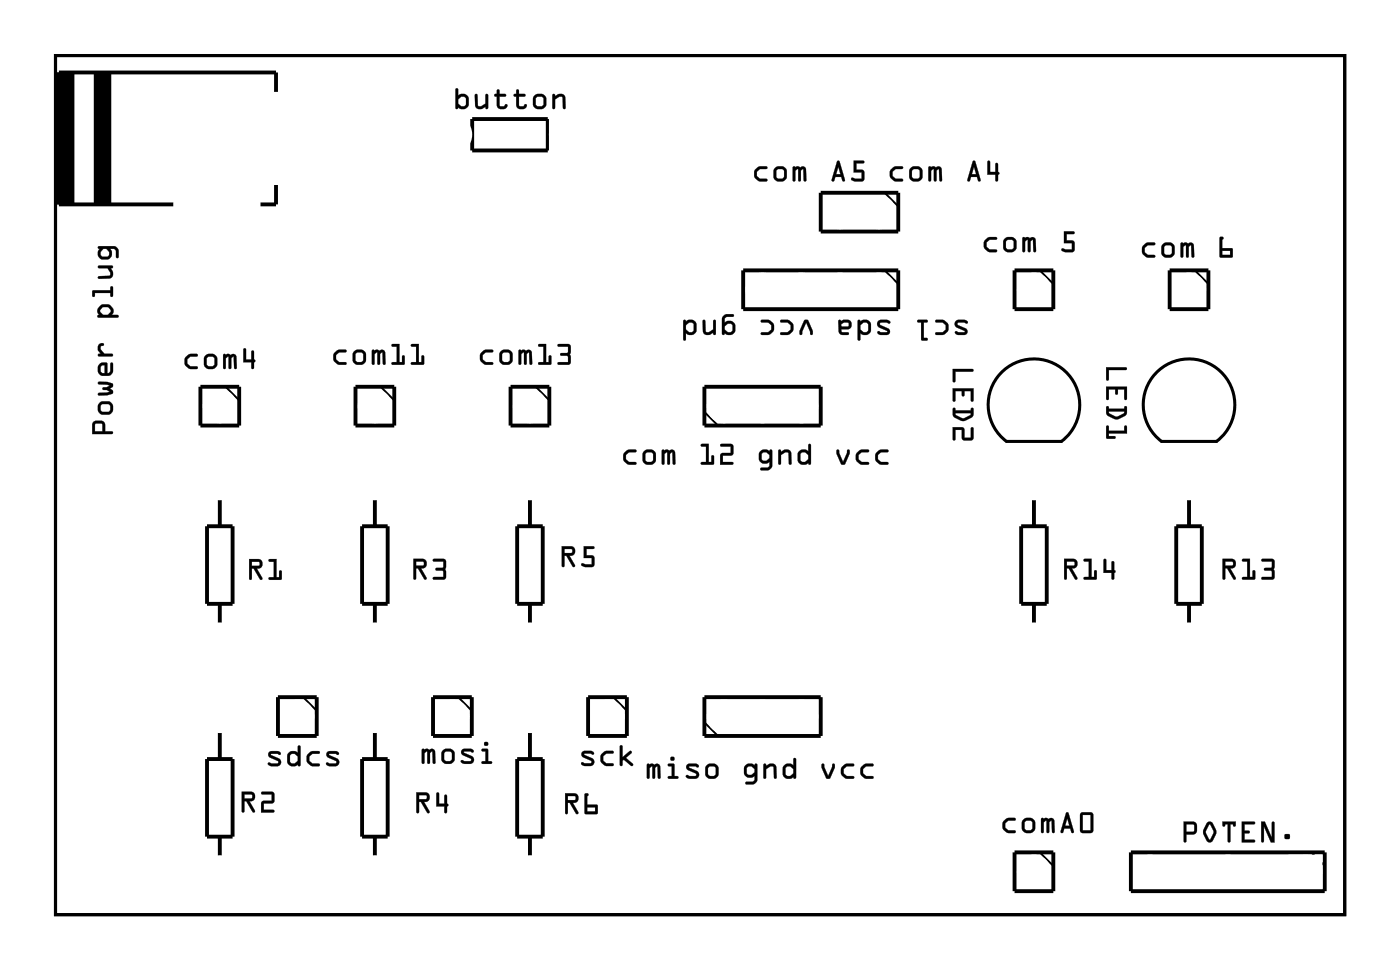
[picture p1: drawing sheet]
<svg xmlns="http://www.w3.org/2000/svg" width="92mm" height="63mm" viewBox="0 0 92 63" stroke-linecap="round" stroke-linejoin="round" font-family="sans-serif">
<path d="M3.6 3.6h84.5v56.3h-84.5zM65.8 24.2a3 3 0 0 1 4.3 .4 3 3 0 0 1-.6 4.3h-3.6a3 3 0 0 1-.1-4.7zM76.1 28.9a3 3 0 0 1-.4-4.4 3 3 0 0 1 4.4 0 3 3 0 0 1-.4 4.4h-3.6" fill="none" stroke="#000" stroke-width=".2"/>
<g fill="#000">
<path d="M3.6 3.6h84.5v56.3h-84.5zM3.6 3.6v56.3h84.5v-56.3z"/>
<path d="M29.9 5.8h.1v.5l.4-.2 .3 .4v.4l-.1 .2h-.4l-.2-.1a.1 .1 0 0 1-.1 .1 .1 .1 0 0 1-.1 0zM29.9 5.8v1.3h.1v-.1l.2 .1h.3l.2-.2v-.5l-.3-.2-.4 .1v-.5zM30 6.5l.1 .3 .1 .2 .3-.1v-.4v-.1l-.3-.1zM30 6.5l.2-.2 .3 .1v.5l-.2 .1-.3-.2zM31.1 6.2h.2v.7l.1 .1 .4-.2v-.6a.1 .1 0 0 1 .1-.1 .1 .1 0 0 1 .1 .1v.9a.1 .1 0 0 1-.1 0 .1 .1 0 0 1-.1-.1 .39 .39 0 0 1-.7-.1zM31.1 6.2v.7a.32 .32 0 0 0 .5 .2l.2-.1 .1 .1h.1v-.9h-.2v.6l-.4 .2-.1-.1v-.7zM32.6 5.9h.1v.2h.4a.1 .1 0 0 1 .1 .1 .1 .1 0 0 1-.1 .1h-.4v.6l.3 .1 .1-.2h.1a.21 .21 0 0 1 0 .3 .21 .21 0 0 1-.2 0h-.3l-.1-.1v-.7h-.1a.1 .1 0 0 1-.1-.1 .1 .1 0 0 1 .1-.1h.1zM32.6 5.9v.3h-.2l.2 .1v.6a.37 .37 0 0 0 .3 .2 .37 .37 0 0 0 .3-.2v-.1l-.2 .2-.3-.1v-.6h.4l.1-.1h-.1h-.4v-.3zM33.8 5.9h.2v.2h.3a.1 .1 0 0 1 .1 .1 .1 .1 0 0 1-.1 .1h-.3v.6l.3 .1 .1-.2h.1a.21 .21 0 0 1 0 .3 .21 .21 0 0 1-.2 0h-.3l-.2-.1v-.7h-.1a.1 .1 0 0 1-.1-.1 .1 .1 0 0 1 .1-.1h.1zM33.9 5.9l-.1 .3h-.1l.1 .1v.6a.37 .37 0 0 0 .4 .2 .37 .37 0 0 0 .3-.2l-.1-.1-.1 .2-.3-.1v-.6h.4v-.1h-.1h-.3v-.3zM34.9 6.6a.51 .51 0 0 1 1 0 .51 .51 0 0 1-1 0zM34.9 6.6a.5 .5 0 0 0 1 0 .5 .5 0 0 0-1 0zM35.1 6.4v.5l.1 .1 .4-.1v-.5l-.4-.1zM35.1 6.4l.4-.1 .1 .1v.4l-.1 .1-.3 .1-.1-.1zM36.2 6.2h.1l.1 .1a.39 .39 0 0 1 .6 .1l.1 .7a.09 .09 0 0 1-.1 0 .09 .09 0 0 1-.1 0v-.7l-.3-.1-.2 .2v.6a.1 .1 0 0 1-.1 0 .1 .1 0 0 1-.1 0zM36.2 6.2v.9h.2v-.6l.2-.2 .3 .1v.7h.1v-.7a.32 .32 0 0 0-.5-.2l-.1 .1-.1-.1z"/>
<path d="M29.9 5.8h.1v.5l.4-.1 .3 .2v.5l-.2 .2h-.3l-.2-.1v.1h-.2zM30 6.5v.3l.3 .2 .2-.1v-.5l-.3-.1zM31.1 6.2h.2v.7l.1 .1 .4-.2v-.6h.2v.9h-.2v-.1a.38 .38 0 0 1-.4 .1 .38 .38 0 0 1-.3-.2zM32.6 5.9h.1v.2l.4 .1h.1l-.1 .1h-.4l.1 .6 .2 .1 .2-.2v.1a.35 .35 0 0 1-.3 .3 .35 .35 0 0 1-.3-.3v-.6l-.2-.1 .2-.1zM33.8 5.9h.2v.2l.4 .1v.1h-.4v.6l.3 .1 .1-.2 .1 .1a.35 .35 0 0 1-.3 .3 .35 .35 0 0 1-.4-.3v-.6l-.2-.1 .2-.1zM34.9 6.6a.5 .5 0 0 1 1 0 .5 .5 0 0 1-1 0zM35.1 6.4v.5l.1 .1 .3-.1 .1-.1v-.4l-.1-.1zM36.2 6.2h.1l.1 .1a.38 .38 0 0 1 .3-.2 .38 .38 0 0 1 .3 .3v.7h-.1v-.7l-.3-.1-.2 .2v.6h-.2z"/>
<path d="M49.5 11.1l.3-.2h.4a.1 .1 0 0 1 .1 .1 .1 .1 0 0 1-.1 .1h-.4l-.2 .2v.3l.2 .1h.4a.1 .1 0 0 1 .1 .1 .1 .1 0 0 1-.1 .1l-.6-.1a.51 .51 0 0 1-.1-.7zM49.5 11.1l-.1 .2 .1 .4 .2 .2 .5-.1v-.1h-.4l-.2-.2v-.3l.2-.1 .4-.1v-.1h-.4zM50.6 11.4a.51 .51 0 0 1 1 0 .51 .51 0 0 1-1 0zM50.7 11.4a.49 .49 0 0 0 .9 0 .49 .49 0 0 0-.9 0zM50.9 11.1v.5l.1 .1 .3-.1v-.5h-.3zM50.9 11.1h.3l.2 .1v.4l-.1 .1h-.3l-.1-.1zM52 10.9h.3l.1 .1a.21 .21 0 0 1 .3-.1 .21 .21 0 0 1 .1 .2v.7a.1 .1 0 0 1-.1 .1 .1 .1 0 0 1-.1-.1v-.7l-.1 .1v.6a.1 .1 0 0 1-.1 .1 .1 .1 0 0 1-.1-.1l-.1-.7-.1 .1v.6a.1 .1 0 0 1-.1 .1 .1 .1 0 0 1-.1-.1zM52 10.9v1l.1-.1v-.6l.1-.1 .1 .7h.2v-.6l.1-.1 .1 .7h.1v-.7a.21 .21 0 0 0-.2-.2 .21 .21 0 0 0-.2 .1l-.1-.1zM54.9 10.5l.1 .1 .4 1.2-.1 .1-.1-.1-.1-.2h-.4l-.1 .3-.1-.1zM54.9 10.5l-.4 1.3 .1 .1 .1-.3h.4l.1 .2 .1 .1 .1-.1-.4-1.2zM54.9 10.9l-.1 .5h.3zM54.9 10.9l.2 .5h-.3zM55.9 10.5h.6a.1 .1 0 0 1 .1 .1 .1 .1 0 0 1-.1 .1h-.4v.4l.5 .1v.6l-.1 .1-.7-.1a.1 .1 0 0 1 0-.1 .1 .1 0 0 1 .1-.1l.6 .1v-.4h-.6zM55.9 10.5v.8h.6v.4l-.7-.1v.2l.2 .1h.5l.1-.2v-.5l-.1-.1h-.4v-.4h.5v-.1zM58.4 11.1l.3-.2h.4a.1 .1 0 0 1 .1 .1 .1 .1 0 0 1-.1 .1h-.4l-.2 .2v.3l.2 .1h.4a.1 .1 0 0 1 .1 .1 .1 .1 0 0 1-.1 .1l-.6-.1a.51 .51 0 0 1-.1-.7zM58.4 11.1l-.1 .2 .1 .4 .2 .2 .5-.1v-.1h-.4l-.2-.2v-.3l.1-.1 .5-.1v-.1h-.4zM59.5 11.4a.51 .51 0 0 1 1 0 .51 .51 0 0 1-1 0zM59.5 11.4a.5 .5 0 0 0 1 0 .5 .5 0 0 0-1 0zM59.8 11.1v.5l.1 .1 .3-.1v-.5h-.3zM59.8 11.1h.3l.2 .1v.4l-.1 .1h-.3l-.1-.1zM60.8 10.9h.3l.2 .1a.21 .21 0 0 1 .2-.1 .21 .21 0 0 1 .2 .2v.7a.1 .1 0 0 1-.1 .1 .1 .1 0 0 1-.1-.1v-.7l-.1 .1v.6a.1 .1 0 0 1-.1 .1 .1 .1 0 0 1-.1-.1l-.1-.7-.1 .1v.6a.1 .1 0 0 1-.1 .1 .1 .1 0 0 1-.1-.1zM60.9 10.9v1l.1-.1v-.6l.1-.1 .1 .7h.1l.1-.6 .1-.1v.7h.2v-.7a.21 .21 0 0 0-.2-.2 .21 .21 0 0 0-.2 .1l-.2-.1zM63.8 10.5l.1 .1 .4 1.2-.1 .1-.1-.1-.1-.2h-.4l-.1 .3-.1-.1zM63.8 10.5l-.4 1.3 .1 .1 .1-.3h.4l.1 .2 .1 .1v-.1l-.3-1.2zM63.8 10.9l-.1 .5h.3zM63.8 10.9l.2 .5h-.3zM64.7 10.5l.2 .1v.7h.3v-.5a.1 .1 0 0 1 .1-.1 .1 .1 0 0 1 .1 .1v.4a.09 .09 0 0 1 .1 .1 .09 .09 0 0 1-.1 .1v.4a.1 .1 0 0 1-.1 .1 .1 .1 0 0 1-.1-.1v-.4h-.5zM64.7 10.5v.9h.5v.4l.1 .1 .1-.5 .1-.1h-.1v-.6h-.2v.6h-.3v-.7z"/>
<path d="M49.5 11.1l.3-.2h.5l-.1 .2h-.4l-.2 .1v.3l.2 .2 .5 .1-.1 .1h-.4a.49 .49 0 0 1-.3-.8zM50.6 11.4a.5 .5 0 0 1 1 0 .5 .5 0 0 1-1 0zM50.9 11.1v.5l.1 .1h.3l.1-.1v-.4l-.2-.1zM52 10.9l.7 .1 .1 .9-.1-.1-.1-.7-.1 .1-.1 .7-.1-.1v-.7l-.2 .1v.6l-.1 .1zM54.9 10.5l.1 .1 .4 1.2-.1 .1-.1-.1-.1-.2h-.4l-.1 .2h-.1zM54.9 10.9l-.1 .5h.3zM55.9 10.5h.6l.1 .1-.1 .1h-.4v.4h.4l.1 .1v.6l-.1 .1h-.4a.15 .15 0 0 1-.3 0 .16 .16 0 0 1 .1-.3l.6 .1v-.4h-.6zM58.4 11.1l.3-.2h.5l-.1 .2h-.4l-.2 .1v.3l.2 .2 .5 .1-.1 .1h-.4a.49 .49 0 0 1-.3-.8zM59.5 11.4a.5 .5 0 0 1 1 0 .5 .5 0 0 1-1 0zM59.8 11.1v.5l.1 .1h.3l.1-.1-.1-.4-.1-.1zM60.8 10.9l.8 .1 .1 .9-.1-.1-.1-.7-.1 .1-.1 .7-.1-.1-.1-.7-.1 .1v.6l-.2 .1zM63.8 10.5l.1 .1 .3 1.2v.1l-.1-.1-.1-.2h-.4l-.1 .2h-.1zM63.8 10.9l-.1 .5h.3zM64.7 10.5l.2 .1v.7h.3v-.6h.2v.6h.1l-.1 .1-.1 .5-.1-.1v-.4h-.5z"/>
<path d="M64.5 15.7l.3-.2h.4a.1 .1 0 0 1 .1 .1 .1 .1 0 0 1-.1 .1h-.4l-.2 .2 .1 .3 .1 .1h.4a.1 .1 0 0 1 .1 .1 .1 .1 0 0 1-.1 .1h-.5a.51 .51 0 0 1-.2-.8zM64.5 15.7v.2v.4l.3 .2h.5v-.2h-.5l-.2-.2v-.2l.2-.2h.5v-.2h-.5zM65.7 16a.51 .51 0 0 1 1 0 .51 .51 0 0 1-1 0zM65.7 16a.5 .5 0 0 0 1 0 .5 .5 0 0 0-1 0zM65.9 15.8v.5h.2h.3v-.6h-.3zM65.9 15.8l.4-.1 .1 .1v.4l-.1 .1h-.2h-.2zM67 15.5h.3l.2 .1a.21 .21 0 0 1 .2-.1 .21 .21 0 0 1 .2 .2v.7a.1 .1 0 0 1-.1 .1 .1 .1 0 0 1-.1-.1l-.1-.7-.1 .1v.6a.1 .1 0 0 1-.1 .1 .1 .1 0 0 1-.1-.1v-.7l-.1 .1v.6a.1 .1 0 0 1-.1 .1 .1 .1 0 0 1-.1-.1zM67 15.5v1l.1-.1v-.6l.2-.1 .1 .8h.1v-.7l.1-.1 .1 .7 .1 .1v-.8a.21 .21 0 0 0-.1-.2 .21 .21 0 0 0-.2 .1l-.2-.1zM69.7 15.1h.6a.1 .1 0 0 1 .1 .1 .1 .1 0 0 1-.1 .1h-.4v.4l.5 .1v.6l-.2 .1-.6-.1a.1 .1 0 0 1-.1-.1 .1 .1 0 0 1 .2 0h.5v-.4h-.5zM69.7 15.1v.8h.5v.4h-.6v.1l.2 .1h.5l.1-.2v-.4l-.1-.1-.4-.1v-.4h.4l.1-.1z"/>
<path d="M64.5 15.7l.3-.2 .5 .1v.1h-.5l-.2 .2v.3l.2 .1 .5 .1v.1h-.4a.49 .49 0 0 1-.4-.8zM65.7 16a.5 .5 0 0 1 1 0 .5 .5 0 0 1-1 0zM65.9 15.8v.5h.2h.2l.1-.1v-.4l-.1-.1zM67 15.5l.8 .1 .1 .9h-.2l-.1-.8-.1 .1v.7h-.2v-.8l-.1 .1v.7h-.2zM69.7 15.1h.6l.1 .1-.1 .1h-.4v.4l.4 .1h.1v.6l-.2 .1h-.4a.15 .15 0 0 1-.2 0 .15 .15 0 0 1 .1-.2h.5v-.4h-.5z"/>
<path d="M74.9 16.1l.3-.2h.4a.1 .1 0 0 1 .1 .1 .1 .1 0 0 1-.1 .1h-.4l-.2 .2v.2l.2 .2h.4a.1 .1 0 0 1 .1 .1 .1 .1 0 0 1-.1 .1l-.5-.1a.51 .51 0 0 1-.2-.7zM74.9 16.1l-.1 .2 .1 .4 .2 .1h.6l-.1-.1h-.4l-.2-.2v-.3l.2-.1 .4-.1 .1-.1h-.5zM76 16.4a.55 .55 0 0 1 1.1 0 .55 .55 0 0 1-1.1 0zM76.1 16.4a.49 .49 0 0 0 .9 0 .49 .49 0 0 0-.9 0zM76.3 16.1v.5l.1 .1 .4-.1-.1-.5h-.3zM76.3 16.1l.3-.1 .2 .1v.4l-.1 .2h-.3l-.1-.1zM77.4 15.9h.3l.1 .1a.21 .21 0 0 1 .3-.1 .21 .21 0 0 1 .1 .2v.7a.1 .1 0 0 1 0 .1 .1 .1 0 0 1-.1-.1l-.1-.7-.1 .1v.6a.1 .1 0 0 1-.1 .1 .1 .1 0 0 1-.1-.1v-.7l-.2 .1v.6a.1 .1 0 0 1-.1 .1 .1 .1 0 0 1-.1-.1zM77.4 15.9v1l.1-.1v-.6l.1-.2 .1 .8h.2v-.7l.1-.1 .1 .8h.1v-.7a.21 .21 0 0 0-.1-.2 .21 .21 0 0 0-.3 .1l-.1-.1zM79.9 15.5h.2a.09 .09 0 0 1 .1 .1 .09 .09 0 0 1-.1 .1v.5l.7 .1-.1 .6-.8-.1zM79.9 15.5v1.3l.8 .1 .1-.6h-.7v-.6l.1-.1zM80.1 16.4v.3h.5v-.3zM80.1 16.4h.5v.3h-.5z"/>
<path d="M74.9 16.1l.3-.2h.5l-.1 .1-.4 .1-.2 .1v.3l.2 .2h.5l-.1 .2h-.4a.49 .49 0 0 1-.3-.8zM76.1 16.4a.5 .5 0 0 1 .9 0 .5 .5 0 0 1-.9 0zM76.3 16.1v.5l.1 .1h.3l.1-.2v-.4h-.2zM77.4 15.9h.7l.1 .9h-.1l-.1-.7-.1 .1v.6h-.2v-.7l-.2 .1v.6h-.1zM79.9 15.5l.3 .1-.1 .1v.5l.7 .1-.1 .6-.8-.1zM80.1 16.4v.3h.5v-.3z"/>
<path d="M6.1 27.6l.2-.1 .4 .1 .2 .1v.5h.4l.1 .2h-1.4zM6.2 27.7v.5h.5v-.5zM6.4 26.7a.5 .5 0 0 1 1 0 .5 .5 0 0 1-1 0zM6.6 26.5v.3l.1 .2h.4l.1-.1v-.3l-.1-.1zM6.4 25h.1a.95 .95 0 0 1 .9 .1v.2l-.2 .1 .2 .2v.2a.95 .95 0 0 1-.9 .1l-.1-.1 .1-.1 .7-.1-.5-.2 .5-.2h-.7zM6.5 23.8l.2-.1 .3 .1 .1 .6 .1-.1v-.5h.2v.6l-.3 .2-.5-.1-.2-.2v-.3zM6.6 24v.3l.3 .1v-.5zM6.5 22.5h.2a.1 .1 0 0 1 .1 .1 .1 .1 0 0 1-.1 0l-.1 .3 .2 .3h.5l.1 .1h-1v-.1h.2l-.2-.3zM6.6 20l.1-.1a.54 .54 0 0 1 .7 .4l-.1 .3h.4v.2h-1.3a.09 .09 0 0 1 0-.1 .09 .09 0 0 1 .1-.1l-.1-.3zM6.7 20.1l-.1 .3 .2 .2h.3l.2-.2-.2-.3zM6.1 19h1.1v-.2l.1-.1 .1 .7h-.1l-.1-.2h-1v.2h-.1zM6.4 17.4h1v.1l-.1 .1a.38 .38 0 0 1 .1 .3 .38 .38 0 0 1-.2 .3h-.8l.1-.1h.6l.1-.1-.2-.4h-.5zM6.4 16.1l1.2 .1 .2 .1v.5h-.2l-.1-.5h-.3l.1 .2-.1 .4-.2 .1h-.4l-.2-.2v-.3l.1-.2-.1-.1zM6.7 16.3l-.1 .2v.2l.1 .1h.4l.1-.1-.1-.2-.1-.2z"/>
<path d="M6.1 27.6l.2-.1 .4 .1 .2 .1v.5h.4a.1 .1 0 0 1 .1 .1 .1 .1 0 0 1-.1 .1h-1.3v-.6zM6.1 27.6l-.1 .8h1.4l-.1-.1-.4-.1v-.5l-.2-.1zM6.3 27.8l-.1 .4h.5v-.4zM6.2 27.7h.5v.5h-.5zM6.4 26.7a.51 .51 0 0 1 1 0 .51 .51 0 0 1-1 0zM6.4 26.7a.5 .5 0 0 0 1 0 .5 .5 0 0 0-1 0zM6.6 26.5v.3l.1 .1 .4 .1 .1-.1v-.4zM6.6 26.5h.5l.1 .1v.3l-.1 .1h-.4l-.1-.2zM6.4 25h.6l.4 .2v.1l-.2 .1 .2 .2v.2l-.9 .1a.1 .1 0 0 1-.1-.1 .1 .1 0 0 1 .1-.1l.7-.1-.4-.1a.1 .1 0 0 1-.1-.1 .1 .1 0 0 1 .1-.1l.4-.1h-.7zM6.4 25l.1 .2h.7l-.5 .2 .5 .2-.7 .1-.1 .2h.6l.4-.2v-.1l-.2-.2 .2-.1-.1-.2-.3-.1zM6.5 23.8l.2-.1 .3 .1v.6l.2-.1v-.5a.1 .1 0 0 1 .1-.1 .1 .1 0 0 1 .1 .1v.5l-.1 .2-.1 .1h-.5l-.3-.2v-.4zM6.5 23.8l-.1 .2v.3l.2 .2 .5 .1 .2-.2 .1-.6h-.2v.5l-.1 .1h-.1v-.6l-.3-.1zM6.6 24v.3l.3 .1v-.5zM6.6 24l.3-.1v.5l-.3-.1zM6.5 22.5h.2a.11 .11 0 0 1 .1 .1 .11 .11 0 0 1-.2 .1v.2l.2 .3 .5-.1a.1 .1 0 0 1 .1 .1 .1 .1 0 0 1-.1 .1h-.8a.1 .1 0 0 1-.1-.1 .1 .1 0 0 1 .1-.1l.1 .1-.2-.3zM6.5 22.5l-.1 .4 .2 .3h-.2v.1h1l-.1-.1h-.5l-.2-.3v-.2l.2-.2zM6.6 20l.2-.1a.5 .5 0 0 1 .6 .3v.2l-.1 .2h.4a.1 .1 0 0 1 .1 .1 .1 .1 0 0 1-.1 .1h-1.2a.1 .1 0 0 1-.1-.1 .1 .1 0 0 1 .1-.1l-.1-.3zM6.5 20.1l-.1 .2 .1 .3-.1 .1v.1l1.4-.1-.1-.1h-.4l.1-.1v-.3l-.2-.2-.5-.1zM6.7 20.1l-.1 .3 .2 .2h.3l.2-.2-.2-.3zM6.7 20.1h.4l.2 .3-.2 .2h-.3l-.3-.2zM6.1 19h1.1v-.2a.1 .1 0 0 1 .1-.1 .1 .1 0 0 1 .1 .1v.5a.1 .1 0 0 1-.1 .1 .1 .1 0 0 1-.1-.1v-.1h-1v.1a.1 .1 0 0 1-.1 .1 .1 .1 0 0 1-.1-.1zM6.1 19v.4h.1v-.2h1l.1 .2h.1l-.1-.6h-.1v.2zM6.4 17.4h.9a.1 .1 0 0 1 .1 .1 .1 .1 0 0 1-.1 .1 .39 .39 0 0 1-.1 .6l-.7 .1a.09 .09 0 0 1-.1-.1 .09 .09 0 0 1 .1-.1h.6l.1-.3-.2-.2h-.5zM6.4 17.4l.1 .1 .6 .1 .1 .4-.1 .1h-.6l-.1 .1h.8a.32 .32 0 0 0 .2-.5l-.2-.1 .2-.1-.1-.1zM6.4 16.1h1.2l.2 .2v.5a.1 .1 0 0 1-.1 .1 .1 .1 0 0 1-.1-.1v-.4l-.4-.1 .1 .2-.1 .4-.2 .1h-.4l-.2-.2v-.3l.1-.2-.1-.1zM6.4 16.1v.1a.19 .19 0 0 1 0 .3v.2l.2 .2 .5 .1 .2-.3-.1-.4h.3l.1 .1v.4h.2v-.4l-.2-.2zM6.7 16.3l-.1 .2v.2l.1 .1h.4v-.3l-.1-.2zM6.7 16.3h.3l.1 .2 .1 .2-.1 .1h-.4l-.1-.1v-.2z"/>
<path d="M12.2 23.4l.2-.2h.5a.1 .1 0 0 1 .1 .1 .1 .1 0 0 1-.1 .1h-.4l-.2 .2v.2l.2 .2h.4a.1 .1 0 0 1 .1 .1 .1 .1 0 0 1-.1 .1l-.6-.1a.51 .51 0 0 1-.1-.7zM12.2 23.4l-.1 .2 .1 .4 .2 .1h.5v-.1h-.4l-.2-.2v-.3l.1-.1 .5-.1v-.1h-.4zM13.3 23.7a.51 .51 0 0 1 1 0 .51 .51 0 0 1-1 0zM13.3 23.7a.5 .5 0 0 0 1 0 .5 .5 0 0 0-1 0zM13.6 23.4v.5l.1 .1 .3-.1v-.5h-.3zM13.6 23.4l.3-.1 .1 .1 .1 .4-.1 .2h-.3l-.1-.1zM14.6 23.2h.3l.2 .1a.21 .21 0 0 1 .2-.1 .21 .21 0 0 1 .2 .2v.7a.1 .1 0 0 1-.1 .1 .1 .1 0 0 1-.1-.1v-.8l-.1 .1v.7a.1 .1 0 0 1-.1 .1 .1 .1 0 0 1-.1-.1l-.1-.8-.1 .2v.6a.1 .1 0 0 1-.1 .1 .1 .1 0 0 1-.1-.1zM14.6 23.2l.1 .9h.1v-.6l.1-.2 .1 .8h.1v-.7l.2-.1v.8h.2v-.7a.21 .21 0 0 0-.2-.2 .21 .21 0 0 0-.2 .1l-.2-.1zM16 22.8h.1v.7h.4v-.5a.1 .1 0 0 1 .1-.1 .1 .1 0 0 1 0 .1v.5a.09 .09 0 0 1 .1 .1 .09 .09 0 0 1-.1 .1v.4a.1 .1 0 0 1 0 .1 .1 .1 0 0 1-.1-.1v-.4h-.6zM16 22.8l-.1 .9h.6v.4h.1v-.4l.1-.1-.1-.1v-.5h-.1v.5h-.4v-.6z"/>
<path d="M12.2 23.4l.3-.2h.5l-.1 .1h-.4l-.2 .2v.3l.1 .2h.6l-.1 .2h-.4a.49 .49 0 0 1-.3-.8zM13.3 23.7a.5 .5 0 0 1 1 0 .5 .5 0 0 1-1 0zM13.6 23.4v.5l.1 .1h.3l.1-.2-.1-.4-.1-.1zM14.6 23.2h.8l.1 .9h-.2v-.8l-.1 .1-.1 .7h-.1l-.1-.8-.1 .2v.6h-.2zM16 22.8l.1 .1v.6h.4v-.5h.1v.5l.1 .1-.1 .1v.5l-.1-.1v-.4h-.6z"/>
<path d="M16.3 36.6h.6a.32 .32 0 0 1 .3 .4 .32 .32 0 0 1-.4 .2l.4 .6a.1 .1 0 0 1 0 .2 .11 .11 0 0 1-.2-.1l-.4-.7h-.1v.7a.1 .1 0 0 1-.1 .1 .1 .1 0 0 1-.1-.1zM16.3 36.6l.1 1.3h.1v-.7h.1l.4 .7h.2l-.4-.7a.31 .31 0 0 0 .4-.2 .31 .31 0 0 0-.3-.4zM16.5 36.8v.2h.5v-.2zM16.5 36.8h.5v.2l-.5 .1zM17.6 36.6h.5v1.2h.2v-.4a.1 .1 0 0 1 .1-.1 .1 .1 0 0 1 .1 .1l-.1 .5-.7 .1a.1 .1 0 0 1-.1-.1 .1 .1 0 0 1 .1-.1h.2v-1h-.3zM17.6 36.6v.2h.3v1h-.3v.1h.8v-.5h-.1v.4h-.2v-1.2z"/>
<path d="M16.3 36.6h.6a.31 .31 0 0 1 .3 .4 .31 .31 0 0 1-.4 .2l.4 .7-.1 .1-.5-.8h-.1v.7l-.1 .1zM16.5 36.8v.2h.5v-.2zM17.6 36.6h.5v1.2h.2v-.4l.1-.1v.7l-.8-.1v-.1h.3v-1h-.3z"/>
<path d="M21.9 23.1l.3-.2h.4a.1 .1 0 0 1 .1 .1 .1 .1 0 0 1-.1 .1h-.4l-.2 .2v.3l.2 .1h.4a.1 .1 0 0 1 .1 .1 .1 .1 0 0 1-.1 .1l-.5-.1a.51 .51 0 0 1-.2-.7zM21.9 23.1l-.1 .2 .1 .4 .3 .2 .5-.1-.1-.1h-.4l-.2-.2v-.3l.2-.1h.4l.1-.2h-.5zM23.1 23.4a.51 .51 0 0 1 1 0 .51 .51 0 0 1-1 0zM23.1 23.4a.5 .5 0 0 0 1 0 .5 .5 0 0 0-1 0zM23.3 23.1v.5l.1 .1 .4-.1-.1-.5h-.3zM23.3 23.1h.4l.1 .1v.4l-.1 .1h-.3l-.1-.1zM24.4 22.9h.3l.2 .1a.21 .21 0 0 1 .2-.1 .21 .21 0 0 1 .1 .2l.1 .7a.1 .1 0 0 1-.1 .1 .1 .1 0 0 1-.1-.1l-.1-.7-.1 .1v.6a.1 .1 0 0 1-.1 .1 .1 .1 0 0 1-.1-.1v-.7l-.2 .1v.6a.1 .1 0 0 1 0 .1 .1 .1 0 0 1-.1-.1zM24.4 22.9v1l.1-.1v-.6l.2-.1 .1 .7h.1v-.6l.1-.1 .1 .7h.1v-.7a.21 .21 0 0 0-.1-.2 .21 .21 0 0 0-.2 .1l-.2-.1zM25.7 22.5h.5v1.2h.1v-.4a.1 .1 0 0 1 .1 0 .1 .1 0 0 1 .1 0v.6h-.8a.1 .1 0 0 1-.1-.1 .1 .1 0 0 1 .1-.1h.3v-1h-.3zM25.7 22.6v.1h.3v1h-.3v.1l.8 .1v-.6h-.1l-.1 .4h-.1v-1.2zM26.9 22.5h.5v1.2h.2v-.4a.1 .1 0 0 1 .1 0 .1 .1 0 0 1 .1 0v.6h-.8a.1 .1 0 0 1-.1-.1 .1 .1 0 0 1 .1-.1h.3v-1h-.3zM26.9 22.6l.1 .1h.3v1h-.3l-.1 .1 .8 .1v-.6h-.1v.4h-.2v-1.2z"/>
<path d="M21.9 23.1l.3-.2h.5v.2h-.5l-.2 .1v.3l.2 .2 .5 .1v.1h-.5a.49 .49 0 0 1-.3-.8zM23.1 23.4a.5 .5 0 0 1 1 0 .5 .5 0 0 1-1 0zM23.3 23.1v.5l.1 .1h.3l.1-.1v-.4l-.1-.1zM24.4 22.9l.8 .1v.9l-.1-.1-.1-.7-.1 .1v.7l-.2-.1v-.7l-.2 .1v.6l-.1 .1zM25.7 22.5h.5v1.2h.1v-.4h.2v.6l-.8-.1v-.1h.3v-1h-.3zM26.9 22.5h.5v1.2h.2v-.4h.1v.6l-.8-.1 .1-.1h.3v-1h-.3z"/>
<path d="M27.1 36.6h.6a.32 .32 0 0 1 .3 .3 .32 .32 0 0 1-.4 .3l.3 .6a.1 .1 0 0 1 0 .1 .1 .1 0 0 1-.1 0l-.4-.7h-.1v.7a.1 .1 0 0 1-.1 .1 .1 .1 0 0 1-.1-.1zM27.1 36.6v1.3h.2v-.7h.1l.4 .7h.1l-.3-.7a.31 .31 0 0 0 .4-.2 .31 .31 0 0 0-.3-.4zM27.3 36.8v.2h.5l-.1-.2zM27.3 36.8h.4l.1 .2h-.5zM28.4 36.6h.6l.2 .2v.5v.5l-.2 .2h-.6a.1 .1 0 0 1-.1-.1 .1 .1 0 0 1 .1-.1h.6v-.4h-.4a.1 .1 0 0 1-.1-.1 .1 .1 0 0 1 .1-.1l.4-.1v-.3h-.6zM28.4 36.6v.1l.7 .1-.1 .4h-.4l-.1 .1h.1l.4 .1 .1 .4h-.7v.1h.7l.1-.1-.1-.5 .1-.6-.2-.1z"/>
<path d="M27.1 36.6h.6a.31 .31 0 0 1 .3 .3 .31 .31 0 0 1-.4 .3l.3 .7h-.1l-.4-.7h-.1v.7h-.2zM27.3 36.8v.2h.5l-.1-.2zM28.4 36.6h.6l.2 .1v.6v.5l-.1 .1h-.7v-.1h.6v-.4l-.4-.1h-.1l.1-.1h.4v-.4h-.6z"/>
<path d="M31.5 23.1l.3-.2h.4a.1 .1 0 0 1 .1 .1 .1 .1 0 0 1-.1 .1h-.4l-.2 .2 .1 .3 .1 .1h.4a.1 .1 0 0 1 .1 .1 .1 .1 0 0 1-.1 .1l-.5-.1a.51 .51 0 0 1-.2-.7zM31.5 23.1v.2v.4l.3 .2 .5-.1v-.1h-.5l-.2-.2v-.3l.2-.1h.5v-.2h-.5zM32.7 23.4a.51 .51 0 0 1 1 0 .51 .51 0 0 1-1 0zM32.7 23.4a.5 .5 0 0 0 1 0 .5 .5 0 0 0-1 0zM32.9 23.1v.5l.1 .1 .4-.1-.1-.5h-.3zM32.9 23.1h.4l.1 .1v.4l-.1 .1h-.3l-.1-.1zM34 22.9h.3l.2 .1a.21 .21 0 0 1 .2-.1 .21 .21 0 0 1 .1 .2l.1 .7a.1 .1 0 0 1-.1 .1 .1 .1 0 0 1-.1-.1l-.1-.7-.1 .1v.6a.1 .1 0 0 1-.1 .1 .1 .1 0 0 1-.1-.1v-.7l-.2 .1 .1 .6a.1 .1 0 0 1-.1 .1 .1 .1 0 0 1-.1-.1zM34 22.9v1l.1-.1v-.6l.2-.1 .1 .7h.1v-.6l.1-.1 .1 .7h.1v-.7a.21 .21 0 0 0-.1-.2 .21 .21 0 0 0-.2 .1l-.2-.1zM35.3 22.5h.5v1.2h.1v-.4a.1 .1 0 0 1 .1 0 .1 .1 0 0 1 .1 0v.6h-.8a.1 .1 0 0 1-.1-.1 .1 .1 0 0 1 .1-.1h.3v-1h-.3zM35.3 22.6v.1h.3v1h-.3v.1l.8 .1v-.6h-.1v.4h-.2v-1.2zM36.5 22.5h.7l.2 .2-.1 .5 .1 .6-.2 .1h-.6a.1 .1 0 0 1-.1-.1 .1 .1 0 0 1 .1-.1h.6v-.4h-.4a.1 .1 0 0 1-.1-.1 .1 .1 0 0 1 .1-.1h.4v-.4h-.6zM36.6 22.6v.1h.6v.4h-.4l-.1 .1 .1 .1h.4v.4h-.6l-.1 .1 .8 .1 .1-.2-.1-.5 .1-.6-.2-.1z"/>
<path d="M31.5 23.1l.3-.2h.5v.2h-.5l-.2 .1v.3l.2 .2 .5 .1v.1h-.4a.49 .49 0 0 1-.4-.8zM32.7 23.4a.5 .5 0 0 1 1 0 .5 .5 0 0 1-1 0zM32.9 23.1v.5l.1 .1h.3l.1-.1v-.4l-.1-.1zM34 22.9l.8 .1v.9l-.1-.1-.1-.7-.1 .1v.7l-.2-.1v-.7l-.2 .1v.6l-.1 .1zM35.3 22.5h.5v1.2h.1l.1-.4h.1v.6l-.8-.1v-.1h.3v-1h-.3zM36.6 22.5h.6l.2 .1-.1 .6 .1 .5-.1 .2-.8-.1 .1-.1h.6v-.4h-.4l-.1-.1 .1-.1h.4v-.4h-.6z"/>
<path d="M36.8 35.8h.6a.32 .32 0 0 1 .3 .3 .32 .32 0 0 1-.4 .3l.4 .6a.1 .1 0 0 1-.1 .1 .1 .1 0 0 1-.1 0l-.4-.7h-.1v.6a.1 .1 0 0 1-.1 .1 .1 .1 0 0 1-.1-.1zM36.8 35.8l.1 1.3 .1-.1v-.6h.1l.4 .7h.2l-.4-.7a.31 .31 0 0 0 .4-.3 .31 .31 0 0 0-.3-.3zM37 35.9v.3l.5-.1-.1-.1zM37 35.9h.4l.1 .3h-.5zM38.2 35.8h.7a.1 .1 0 0 1 .1 0 .1 .1 0 0 1-.1 .1h-.5v.5h.5v.6l-.1 .1h-.7a.1 .1 0 0 1 0-.2 .1 .1 0 0 1 .1 0h.6v-.4h-.6zM38.2 35.8v.7h.6v.5l-.6-.1-.1 .1 .2 .1h.5l.1-.2v-.4l-.1-.1h-.4v-.5h.5v-.1z"/>
<path d="M36.8 35.8h.6a.31 .31 0 0 1 .3 .3 .31 .31 0 0 1-.4 .3l.4 .7h-.2l-.4-.7h-.1v.6l-.1 .1zM37 35.9v.3l.5-.1-.1-.2zM38.2 35.8h.7v.1h-.5v.5h.4l.1 .1v.5l-.1 .1h-.4a.15 .15 0 0 1-.2 0 .15 .15 0 0 1 0-.2h.6v-.4h-.6z"/>
<path d="M40.9 29.6l.3-.2h.4a.1 .1 0 0 1 .1 .1 .1 .1 0 0 1-.1 .1h-.4l-.2 .2v.3l.2 .1h.4a.1 .1 0 0 1 .1 .1 .1 .1 0 0 1-.1 .1h-.5a.51 .51 0 0 1-.2-.8zM40.9 29.6l-.1 .2 .1 .4 .3 .2h.5l-.1-.1-.4-.1-.2-.2v-.2l.2-.2h.4l.1-.1-.5-.1zM42.1 29.9a.51 .51 0 0 1 1 0 .51 .51 0 0 1-1 0zM42.1 29.9a.49 .49 0 0 0 .9 0 .49 .49 0 0 0-.9 0zM42.3 29.7v.5h.1h.4l-.1-.5-.3-.1zM42.3 29.7l.3-.1 .2 .1v.4l-.1 .1-.3 .1-.1-.1zM43.4 29.4h.3l.1 .1a.21 .21 0 0 1 .3-.1 .21 .21 0 0 1 .1 .2l.1 .7a.1 .1 0 0 1-.1 .1 .1 .1 0 0 1-.1-.1l-.1-.7-.1 .1v.6a.1 .1 0 0 1-.1 .1 .1 .1 0 0 1-.1-.1v-.7l-.2 .1v.6a.1 .1 0 0 1-.1 .1 .1 .1 0 0 1-.1-.1zM43.4 29.5v.9l.1-.1v-.6l.2-.1v.8h.2v-.7l.1-.1 .1 .7 .1 .1v-.8a.21 .21 0 0 0-.1-.1 .21 .21 0 0 0-.3 0l-.1-.1zM45.9 29.1h.5v1.1h.2v-.3a.1 .1 0 0 1 .1-.1 .1 .1 0 0 1 .1 .1v.5h-.8a.1 .1 0 0 1-.1-.1 .1 .1 0 0 1 .1-.1h.3v-1h-.3zM45.9 29.1l.1 .1h.3v1.1h-.3l-.1 .1h.8v-.6l-.1 .1v.4h-.2v-1.2zM47.2 29.1h.7l.1 .1v.6h-.6v.4h.6a.1 .1 0 0 1 .1 .1 .1 .1 0 0 1-.1 .1h-.8v-.7h.7v-.5h-.7zM47.2 29.1v.1h.7v.5h-.7v.7h.8v-.1h-.7v-.5h.7v-.6l-.1-.1zM49.8 29.6l.2-.2h.3l.1 .2a.11 .11 0 0 1 .1-.2 .1 .1 0 0 1 .1 .1v1.1l-.2 .2h-.5a.1 .1 0 0 1-.1-.1 .1 .1 0 0 1 .1-.1h.4l.1-.4-.2 .2-.4-.2-.1-.2zM49.9 29.5l-.2 .2 .1 .4 .2 .2 .4-.1v.3l-.1 .1h-.4l-.1 .1 .5 .1 .2-.1 .1-.2v-1l-.1-.1a.19 .19 0 0 1-.3 0zM49.9 29.7v.3l.1 .2h.2l.2-.2v-.2l-.2-.2zM49.9 29.7l.3-.1 .2 .2v.2l-.2 .2h-.2l-.1-.2zM51 29.4h.1l.1 .2a.39 .39 0 0 1 .6 .1l.1 .6a.09 .09 0 0 1-.1 .1 .09 .09 0 0 1-.1-.1v-.6l-.2-.1-.3 .2v.5a.1 .1 0 0 1-.1 .1 .1 .1 0 0 1-.1-.1zM51 29.5v.9l.2-.1v-.5l.2-.2 .3 .1v.7h.1v-.7a.32 .32 0 0 0-.5-.2l-.1 .1-.1-.1zM52.3 29.6l.3-.2 .4 .2-.1-.5a.1 .1 0 0 1 .1 0 .1 .1 0 0 1 .1 0v1.2a.1 .1 0 0 1-.1 .1 .1 .1 0 0 1 0-.1l-.3 .1-.4-.1v-.2zM52.4 29.5l-.1 .2 .1 .6 .2 .1h.2l.2-.1v.1h.1v-1.3h-.1v.5l-.3-.2zM52.5 29.7v.4l.1 .1h.2l.1-.1v-.3l-.2-.2zM52.5 29.7l.3-.1 .2 .2v.3l-.3 .1-.3-.1zM54.8 29.4l.2 .1 .2 .7 .3-.7a.1 .1 0 0 1 .1-.1 .1 .1 0 0 1 .1 .1l-.3 .9h-.2l-.4-.7zM54.8 29.5v.2l.3 .7h.2l.4-.7v-.2h-.2l-.3 .8-.2-.8zM56.2 29.6l.2-.2h.5a.1 .1 0 0 1 0 .1 .1 .1 0 0 1 0 .1h-.4l-.2 .2v.3l.1 .1h.5a.1 .1 0 0 1 0 .1 .1 .1 0 0 1 0 .1h-.6a.51 .51 0 0 1-.1-.8zM56.2 29.6l-.1 .2 .1 .4 .2 .2h.5v-.1l-.5-.1-.2-.2v-.2l.2-.2h.5v-.1l-.5-.1zM57.4 29.6l.3-.2h.4a.1 .1 0 0 1 .1 .1 .1 .1 0 0 1-.1 .1h-.4l-.2 .2v.3l.2 .1h.4a.1 .1 0 0 1 .1 .1 .1 .1 0 0 1-.1 .1h-.5a.51 .51 0 0 1-.2-.8zM57.4 29.6l-.1 .2 .1 .4 .3 .2h.5v-.1l-.5-.1-.2-.2v-.2l.2-.2h.5v-.1l-.5-.1z"/>
<path d="M40.9 29.6l.3-.2 .5 .1-.1 .1h-.4l-.2 .2v.3l.2 .1 .5 .1-.1 .1h-.4a.49 .49 0 0 1-.3-.8zM42.1 29.9a.5 .5 0 0 1 1 0 .5 .5 0 0 1-1 0zM42.3 29.7v.5h.1h.3l.1-.1v-.4l-.2-.1zM43.4 29.5h.8v.9h-.1l-.1-.8-.1 .1v.7h-.2v-.8l-.2 .1v.7h-.1zM45.9 29.1h.5v1.1h.2v-.3l.1-.1v.6h-.8l.1-.1 .3-.1v-1h-.3zM47.2 29.1h.7l.1 .1v.6h-.6v.4l.6 .1v.1h-.8v-.7h.7v-.5h-.7zM49.8 29.6l.2-.2 .4 .2 .1-.2 .1 .1v1l-.2 .3-.6-.1 .1-.1h.4l.1-.4-.2 .1-.4-.1-.1-.2zM49.9 29.7v.3l.1 .2h.2l.2-.2v-.2l-.2-.2zM51 29.5h.1l.1 .1a.38 .38 0 0 1 .3-.2 .38 .38 0 0 1 .3 .3v.7h-.1v-.7l-.2-.1-.3 .2v.6h-.2zM52.3 29.6l.3-.2 .4 .2v-.5h.1v1.3h-.1v-.1l-.5 .1-.1-.1-.1-.2zM52.5 29.7l-.1 .4 .3 .1 .2-.1v-.3l-.2-.2zM54.8 29.5h.2l.2 .7 .3-.7h.2v.2l-.4 .7h-.2l-.3-.7zM56.2 29.6l.2-.2 .5 .1v.1h-.4l-.2 .2v.3l.1 .1 .5 .1v.1h-.4a.49 .49 0 0 1-.3-.8zM57.4 29.6l.3-.2 .5 .1v.1h-.5l-.2 .2v.3l.2 .1 .5 .1v.1h-.4a.49 .49 0 0 1-.4-.8z"/>
<path d="M62.4 24.2h1.3h.1l-.1 .1h-1.1v.6l-.1 .1-.1-.1zM62.4 25.4h1.4v.8h-.2v-.6h-.4v.3h-.1h-.1v-.3h-.4v.6l-.1 .1zM62.4 26.7h.2v.2h1v-.2h.1v.5a.8 .8 0 0 1-1.1 .1l-.2-.1zM62.6 27v.2l.5 .2 .5-.3v-.1zM62.4 28h.7l.1 .7h.4v-.6l.1-.1 .1 .7-.2 .1h-.5l-.1-.1v-.6h-.4v.6l-.1 .1z"/>
<path d="M62.4 24.1h1.3a.1 .1 0 0 1 .1 .1 .1 .1 0 0 1-.1 .1h-1.1v.6a.1 .1 0 0 1-.1 .1 .1 .1 0 0 1-.1-.1zM62.4 24.2v.7l.1 .1 .1-.1v-.6h1.1l.1-.1h-.1zM62.4 25.4h1.4v.8a.1 .1 0 0 1-.1 .1 .1 .1 0 0 1-.1-.1v-.6h-.4v.3a.1 .1 0 0 1-.1 .1 .1 .1 0 0 1-.1-.1v-.3h-.4v.6a.1 .1 0 0 1-.1 .1 .1 .1 0 0 1-.1-.1zM62.4 25.4l.1 .9 .1-.1v-.6h.4v.3h.1h.1v-.3h.4v.6h.2v-.8zM62.4 26.7h.2v.2h1v-.1a.1 .1 0 0 1 .1-.1 .1 .1 0 0 1 .1 .1l-.1 .5-.6 .3-.6-.3zM62.5 26.7v.5l.4 .3h.4l.5-.3-.1-.5-.1 .1v.1h-1v-.2zM62.6 27v.2l.5 .2 .5-.2v-.1zM62.6 27h1v.1l-.5 .3-.5-.2zM62.4 28h.7l.1 .7h.4v-.6a.1 .1 0 0 1 .1-.1 .1 .1 0 0 1 .1 .1v.6l-.1 .1h-.6l-.1-.7h-.4v.6a.1 .1 0 0 1-.1 .1 .1 .1 0 0 1-.1-.1zM62.4 28l.1 .8 .1-.1v-.6h.4v.6l.1 .1h.5l.2-.1-.1-.7-.1 .1v.6h-.4l-.1-.7z"/>
<path d="M62.6 21l.5-.1 .3 .1v.2l-.2-.1-.5 .1 .1 .1 .5 .2a.22 .22 0 0 1 .1 .2 .22 .22 0 0 1-.2 .2h-.4l-.2-.1a.12 .12 0 0 1 .1-.1 .12 .12 0 0 1 .1 .1l.4-.1-.6-.3-.1-.2zM61.3 21l.4-.1a.5 .5 0 0 1 .5 .5 .5 .5 0 0 1-.5 .5h-.4v-.1l.5-.1 .2-.1v-.3l-.2-.2h-.5zM60.1 21h.7l-.1 .1h-.2v1h.3l-.1 .2-.3-.1-.1-1.1h-.2zM57.5 21l.6-.1 .2 .1v.2l-.2-.1-.5 .1 .1 .1 .5 .2a.22 .22 0 0 1 .1 .2 .22 .22 0 0 1-.2 .2h-.4l-.2-.1a.12 .12 0 0 1 .1-.1 .12 .12 0 0 1 .1 .1l.4-.1-.6-.3v-.2zM56.2 21l.1-.1 .1 .2 .2-.2h.2l.3 .4-.1 .4-.3 .2-.3-.1v.4l-.1 .1-.1-.1zM56.4 21.3v.3l.2 .1h.3v-.5l-.3-.1zM54.9 21h.2l.4-.1a.31 .31 0 0 1 .3 .3 .31 .31 0 0 1-.3 .4l-.4-.1v.1l.1 .1 .4 .1v.1h-.6l-.1-.2zM55.1 21.2l.1 .2h.4v-.1l-.1-.2zM52.7 20.9l.3 .1 .2 .7v.2h-.1l-.3-.8-.2 .8h-.2v-.2zM51.1 21l.5-.1a.5 .5 0 0 1 .4 .5 .5 .5 0 0 1-.4 .5h-.4l-.1-.1 .5-.1 .2-.1v-.3l-.2-.2h-.4zM49.9 21l.4-.1a.5 .5 0 0 1 .4 .5 .5 .5 0 0 1-.4 .5h-.4l-.1-.1 .6-.1 .1-.1v-.3l-.2-.2h-.4zM47.4 20.7l.2-.1h.5l-.1 .1h-.4l-.1 .2v.2l.4-.1 .2 .2 .1 .5-.3 .2h-.2l-.2-.1-.1 .1h-.1v-1zM47.5 21.3v.3l.2 .1h.2l.1-.1v-.3l-.1-.1h-.2zM46.1 21h.1v.7l.1 .1 .4-.2v-.6h.2v.9h-.1l-.1-.1a.38 .38 0 0 1-.3 .1 .38 .38 0 0 1-.3-.2zM44.8 21l.1-.1v.2l.2-.2h.3l.2 .4v.4l-.3 .2-.4-.1v.4v.1l-.1-.1zM45 21.3v.3l.1 .1h.3v-.5l-.3-.1z"/>
<path d="M62.6 21l.5-.1 .3 .1a.12 .12 0 0 1-.1 .2 .12 .12 0 0 1-.1-.1h-.4l-.1 .1 .7 .4v.2l-.1 .1a.71 .71 0 0 1-.7-.1 .12 .12 0 0 1 0-.1 .12 .12 0 0 1 .2 0h.4l-.6-.3-.1-.2zM62.6 21l-.1 .2 .1 .1 .6 .4h-.4a.1 .1 0 0 0-.2 0 .09 .09 0 0 0 0 .1l.2 .1h.4a.22 .22 0 0 0 .2-.2 .22 .22 0 0 0-.1-.2l-.5-.2-.1-.1 .5-.1 .2 .1v-.2l-.3-.1zM61.3 21h.6a.49 .49 0 0 1 .1 .8l-.2 .1h-.4a.1 .1 0 0 1-.1-.1 .1 .1 0 0 1 .1-.1h.4l.1-.1 .1-.3-.2-.2h-.5zM61.3 21v.1h.5l.2 .2v.2l-.2 .3h-.5v.1h.6l.2-.3v-.4l-.3-.2zM60.1 21l.6-.1a.1 .1 0 0 1 .1 .1 .1 .1 0 0 1-.1 .1h-.2v1h.2a.1 .1 0 0 1 .1 .1 .1 .1 0 0 1-.1 .1l-.4-.1v-1.1h-.2zM60.1 21v.1h.3v1.1l.3 .1 .1-.1-.3-.1v-1h.2l.1-.1zM57.5 21l.6-.1 .2 .1a.12 .12 0 0 1-.1 .2 .12 .12 0 0 1-.1-.1h-.4v.1l.6 .4v.2l-.1 .1a.71 .71 0 0 1-.7-.1 .12 .12 0 0 1 .1-.1 .12 .12 0 0 1 .1 0h.4l-.6-.3v-.2zM57.5 21v.2v.1l.6 .4h-.4a.09 .09 0 0 0-.1 0 .09 .09 0 0 0-.1 .1l.2 .1h.4a.22 .22 0 0 0 .2-.2 .22 .22 0 0 0-.1-.2l-.5-.2-.1-.1 .5-.1 .2 .1v-.2l-.2-.1zM56.2 21l.1-.1 .1 .2 .2-.2h.2l.3 .4-.1 .5-.3 .1-.3-.1v.4a.1 .1 0 0 1-.1 .1 .1 .1 0 0 1-.1-.1zM56.2 21v1.2l.1 .1 .1-.1v-.4l.3 .1 .3-.2 .1-.4-.3-.3-.2-.1-.2 .2-.1-.1zM56.4 21.3v.3l.2 .1h.3l-.1-.5-.2-.1zM56.4 21.3l.2-.2 .3 .1v.5l-.3 .1-.2-.2zM54.9 21h.2l.4-.1a.32 .32 0 0 1 .3 .3 .32 .32 0 0 1-.3 .4h-.4l.1 .1h.3a.1 .1 0 0 1 .1 .1 .1 .1 0 0 1-.1 .1h-.4l-.1-.1zM55 21v.7v.1l.6 .1v-.1h-.4l-.1-.2v-.1h.4a.31 .31 0 0 0 .3-.3 .31 .31 0 0 0-.3-.3l-.4 .1zM55.1 21.2l.1 .2h.3l.1-.1-.1-.2h-.2zM55.1 21.2l.2-.1h.2l.1 .2v.1h-.4zM52.7 20.9l.3 .1 .3 .8a.1 .1 0 0 1-.1 .1 .1 .1 0 0 1-.1-.1l-.3-.7-.2 .7a.1 .1 0 0 1-.1 .1 .1 .1 0 0 1-.1-.1zM52.7 21l-.3 .7v.2h.1l.3-.8 .3 .8h.1v-.2l-.3-.7zM51.1 21h.6a.49 .49 0 0 1 .1 .8l-.2 .1h-.4a.1 .1 0 0 1-.1-.1 .1 .1 0 0 1 .1-.1h.4l.2-.1v-.3l-.2-.2h-.4zM51.1 21l.1 .1h.4l.2 .2v.2l-.2 .3h-.4l-.1 .1h.6l.3-.3v-.4l-.3-.2zM49.9 21h.6a.49 .49 0 0 1 .1 .8l-.2 .1h-.5a.1 .1 0 0 1-.1-.1 .1 .1 0 0 1 .1-.1h.4l.2-.1v-.3l-.2-.2h-.4zM49.9 21v.1h.5l.1 .2v.2l-.2 .3h-.4v.1h.5l.3-.3v-.4l-.3-.2zM47.4 20.7l.1-.1h.5a.1 .1 0 0 1 .1 .1 .1 .1 0 0 1-.1 .1h-.4l-.1 .3 .2-.1 .4 .1 .1 .2v.4l-.4 .2h-.2l-.1-.1a.1 .1 0 0 1-.1 .1 .1 .1 0 0 1-.1-.1v-.9zM47.4 20.7l-.1 .2v.9l.1 .1a.19 .19 0 0 1 .3 0h.2l.2-.2v-.5l-.2-.2-.4 .1v-.3l.1-.1h.4l.1-.1h-.5zM47.5 21.3v.3l.2 .1h.3l-.1-.5h-.2zM47.5 21.3l.2-.1h.2l.1 .1v.3l-.1 .2-.2-.1-.2-.1zM46.1 21h.1v.7h.1l.4-.1v-.6a.1 .1 0 0 1 .1-.1 .1 .1 0 0 1 .1 .1v.8a.1 .1 0 0 1-.1 .1 .1 .1 0 0 1-.1-.1 .39 .39 0 0 1-.7-.1zM46.1 21v.7a.32 .32 0 0 0 .5 .2l.1-.1 .1 .1h.1v-.9h-.2v.6l-.4 .2-.1-.1v-.7zM44.8 21l.1-.1v.2l.2-.2h.3l.2 .4v.5l-.3 .1-.4-.1v.4a.1 .1 0 0 1-.1 .1 .1 .1 0 0 1 0-.1zM44.8 21v1.2l.1 .1v-.1v-.4l.4 .1 .3-.2v-.4l-.2-.3-.3-.1-.2 .2v-.1zM45 21.3v.3l.1 .1h.3v-.5l-.3-.1zM45 21.3l.2-.2 .2 .1v.5l-.2 .1-.2-.2z"/>
<path d="M69.7 36.6h.6a.32 .32 0 0 1 .3 .3 .32 .32 0 0 1-.4 .3l.4 .6a.1 .1 0 0 1-.1 .1 .1 .1 0 0 1-.1 0l-.4-.7h-.1v.7a.1 .1 0 0 1-.1 .1 .1 .1 0 0 1-.1-.1zM69.7 36.6l.1 1.3h.1v-.7h.1l.4 .7h.2l-.4-.7a.31 .31 0 0 0 .4-.2 .31 .31 0 0 0-.3-.4zM69.9 36.8v.2h.5v-.2zM69.9 36.8h.5v.2h-.5zM71 36.6h.5v1.2h.2v-.4a.1 .1 0 0 1 .1-.1 .1 .1 0 0 1 .1 .1l-.1 .5-.7 .1a.1 .1 0 0 1-.1-.1 .1 .1 0 0 1 .1-.1h.2v-1h-.3zM71 36.6v.1l.3 .1v1h-.3v.1h.8v-.6l-.1 .1v.4h-.2v-1.2zM72.3 36.6h.2v.7h.3v-.5a.1 .1 0 0 1 .1-.1 .1 .1 0 0 1 .1 .1v.5a.09 .09 0 0 1 .1 .1 .09 .09 0 0 1-.1 .1v.4a.1 .1 0 0 1-.1 .1 .1 .1 0 0 1-.1-.1v-.4h-.5zM72.3 36.6v.9h.5v.4h.1l.1-.4 .1-.1-.1-.1v-.5h-.2v.5h-.3v-.7z"/>
<path d="M69.7 36.6h.6a.31 .31 0 0 1 .3 .3 .31 .31 0 0 1-.4 .3l.4 .7h-.1l-.5-.7h-.1v.7h-.1zM69.9 36.8v.2h.5v-.2zM71 36.6h.5v1.2h.2v-.4l.1-.1v.6h-.8v-.1h.3v-1h-.3zM72.3 36.6h.2v.7h.3v-.5h.2v.5l.1 .1-.1 .1-.1 .4h-.1v-.4h-.5z"/>
<path d="M72.5 24h1.2l.1 .1-.1 .1h-1.1v.6v.1l-.1-.1zM72.5 25.3h1.3v.8h-.1v-.6h-.5v.3h-.1v-.3h-.5v.6l-.1 .1zM72.5 26.6h.1v.2h1.1v-.2h.1v.5a.8 .8 0 0 1-1.2 .1l-.1-.1zM72.6 26.9l.1 .2 .5 .2 .5-.3v-.1zM72.5 27.9h.1v.3h1.1v-.3h.1v.5h-1.2v.1l.4 .1 .1 .1h-.6z"/>
<path d="M72.5 24h1.2a.1 .1 0 0 1 .1 .1 .1 .1 0 0 1-.1 .1h-1.1l.1 .6a.1 .1 0 0 1-.1 .1 .1 .1 0 0 1-.1-.1zM72.5 24v.8l.1 .1v-.1v-.6h1.1l.1-.1h-.1zM72.5 25.3h1.3v.8a.1 .1 0 0 1-.1 .1 .1 .1 0 0 1-.1-.1l.1-.6h-.5v.3a.1 .1 0 0 1-.1 0v-.3h-.5l.1 .6a.1 .1 0 0 1-.1 .1 .1 .1 0 0 1-.1-.1zM72.5 25.3v.9l.1-.1v-.6h.5v.3h.1v-.3h.5v.6h.1v-.8zM72.5 26.6h.1v.2h1.1l-.1-.1a.1 .1 0 0 1 .1-.1 .1 .1 0 0 1 .1 .1l-.1 .5-.5 .3-.7-.4zM72.5 26.6v.5l.5 .3h.3l.5-.3v-.5h-.1v.2h-1.1v-.2zM72.6 26.9l.1 .2 .5 .2 .4-.2 .1-.2zM72.6 26.9h1.1v.1l-.5 .3-.5-.2zM72.5 27.9h.1v.3h1.1l-.1-.3a.1 .1 0 0 1 .1-.1 .1 .1 0 0 1 .1 .1v.5h-1.2v.1h.4a.1 .1 0 0 1 .1 .1 .1 .1 0 0 1-.1 .1h-.5zM72.5 27.9v.8h.6l-.1-.1h-.4v-.2h1.2v-.5h-.1v.3h-1.1v-.3z"/>
<path d="M80.1 36.6h.6a.32 .32 0 0 1 .3 .3 .32 .32 0 0 1-.4 .3l.4 .6a.1 .1 0 0 1-.1 .1 .1 .1 0 0 1-.1 0l-.4-.7h-.1v.7a.1 .1 0 0 1-.1 .1 .1 .1 0 0 1-.1-.1zM80.1 36.6l.1 1.3h.1v-.7h.1l.4 .7h.2l-.4-.7a.31 .31 0 0 0 .4-.2 .31 .31 0 0 0-.3-.4zM80.3 36.8v.2h.5l-.1-.2zM80.3 36.8h.4l.1 .2h-.5zM81.4 36.6h.5v1.2h.2v-.4a.1 .1 0 0 1 0-.1 .1 .1 0 0 1 .1 .1v.5l-.7 .1a.1 .1 0 0 1-.1-.1 .1 .1 0 0 1 .1-.1h.2v-1h-.3zM81.4 36.6v.1l.3 .1v1h-.3v.1h.8v-.6l-.1 .1v.4h-.2v-1.2zM82.7 36.6h.6l.2 .2-.1 .5 .1 .5-.2 .2h-.6a.1 .1 0 0 1-.1-.1 .1 .1 0 0 1 .1-.1h.6v-.4h-.4a.1 .1 0 0 1-.1-.1 .1 .1 0 0 1 .1-.1l.4-.1v-.3h-.6zM82.7 36.6v.1l.6 .1v.4h-.4l-.1 .1h.1l.4 .1v.4h-.6v.1h.7l.1-.1-.1-.5 .1-.6-.2-.1z"/>
<path d="M80.1 36.6h.6a.31 .31 0 0 1 .3 .3 .31 .31 0 0 1-.4 .3l.4 .7h-.2l-.4-.7h-.1v.7h-.1zM80.3 36.8v.2h.5l-.1-.2zM81.4 36.6h.5v1.2h.2v-.4l.1-.1v.6h-.8v-.1h.3v-1h-.3zM82.7 36.6h.6l.2 .1-.1 .6 .1 .5-.1 .1h-.8l.1-.1h.6v-.4l-.4-.1h-.1l.1-.1h.4v-.4h-.6z"/>
<path d="M15.8 51.8h.6a.32 .32 0 0 1 .3 .4 .32 .32 0 0 1-.4 .3l.4 .6a.1 .1 0 0 1 0 .1 .1 .1 0 0 1-.2 0l-.4-.7h-.1v.6a.1 .1 0 0 1-.1 .1 .1 .1 0 0 1-.1-.1zM15.8 51.8l.1 1.4 .1-.1v-.7h.1l.4 .7h.2l-.4-.7a.31 .31 0 0 0 .4-.2 .31 .31 0 0 0-.3-.4zM16 52v.3l.5-.1v-.2zM16 52h.5v.2l-.5 .1zM17.1 51.8h.7l.2 .1-.1 .7h-.6v.4h.6a.1 .1 0 0 1 .1 .1 .1 .1 0 0 1-.1 .1h-.8l.1-.7 .6-.1v-.4h-.6zM17.1 51.9l.1 .1h.6v.4l-.6 .1-.1 .7h.8v-.2h-.6v-.4l.6-.1 .1-.6-.2-.1z"/>
<path d="M15.8 51.8h.6a.31 .31 0 0 1 .3 .4 .31 .31 0 0 1-.4 .3l.4 .6-.1 .1-.5-.7h-.1v.6l-.1 .1zM16 52v.3l.5-.1v-.2zM17.1 51.9l.7-.1 .2 .1-.1 .6-.6 .1v.4h.6v.2h-.8l.1-.7 .6-.1v-.4h-.6z"/>
<path d="M17.6 49.2h.1a.71 .71 0 0 1 .7 .1 .12 .12 0 0 1-.1 .1 .12 .12 0 0 1-.1 0h-.4l.5 .2a.28 .28 0 0 1 .1 .4 .28 .28 0 0 1-.3 .2l-.5-.1a.12 .12 0 0 1 0-.2 .12 .12 0 0 1 .2 .1h.4v-.1l-.6-.3v-.2zM17.6 49.2v.2l.1 .2 .5 .3-.1 .1-.5-.1v.2l.2 .1 .4-.1 .2-.1-.1-.3-.6-.3 .5-.1a.09 .09 0 0 0 .1 .1 .09 .09 0 0 0 .1-.1l-.2-.1zM18.9 49.3l.2-.1 .4 .1v-.4a.1 .1 0 0 1 .1-.1 .1 .1 0 0 1 .1 .1v1.2a.1 .1 0 0 1-.1 .1 .11 .11 0 0 1-.1-.2l-.2 .2-.4-.1-.1-.3zM19 49.2l-.2 .3 .1 .5 .2 .2 .3-.1 .1-.1v.1h.2v-1.3l-.2 .1v.4l-.2-.1zM19 49.4v.5l.1 .1h.2l.2-.2v-.3l-.2-.1zM19 49.4l.3-.1 .2 .2v.3l-.2 .2-.3-.1zM20.2 49.4l.2-.2h.5a.1 .1 0 0 1 .1 .1 .1 .1 0 0 1-.1 .1h-.4l-.2 .2v.2l.2 .2h.4a.1 .1 0 0 1 .1 .1 .1 .1 0 0 1-.1 .1l-.6-.1a.51 .51 0 0 1-.1-.7zM20.2 49.4l-.1 .2 .1 .4 .2 .1h.5v-.1h-.4l-.2-.2v-.3l.1-.1 .5-.1v-.1h-.5zM21.4 49.2h.1a.71 .71 0 0 1 .7 .1 .12 .12 0 0 1-.1 .1 .12 .12 0 0 1-.1 0h-.4l.5 .2a.28 .28 0 0 1 .1 .4 .28 .28 0 0 1-.2 .2l-.6-.1a.12 .12 0 0 1 .1-.2 .12 .12 0 0 1 .1 .1h.4v-.1l-.5-.3-.1-.2zM21.5 49.2l-.1 .2 .1 .2 .6 .3-.1 .1-.6-.1v.2l.2 .1 .5-.1 .1-.1-.1-.3-.6-.3 .5-.1a.09 .09 0 0 0 .1 .1 .09 .09 0 0 0 .1-.1l-.2-.1z"/>
<path d="M17.6 49.2h.6l.2 .1a.12 .12 0 0 1-.1 .1 .12 .12 0 0 1-.1-.1l-.5 .1 .6 .2a.27 .27 0 0 1 .1 .3 .27 .27 0 0 1-.3 .3l-.4-.1-.1-.1v-.1l.5 .1 .1-.1-.6-.3v-.2zM18.9 49.3l.2-.1 .4 .1v-.4l.2-.1v1.3l-.1 .1-.1-.2-.4 .2-.2-.2-.1-.2zM19 49.4v.5l.3 .1 .2-.2v-.3l-.2-.1zM20.2 49.4l.2-.2h.6l-.1 .1-.4 .1-.2 .1v.3l.1 .2h.6l-.1 .2h-.4a.49 .49 0 0 1-.3-.8zM21.4 49.2h.6l.2 .1a.12 .12 0 0 1-.1 .1 .12 .12 0 0 1-.1-.1l-.4 .1 .5 .2a.27 .27 0 0 1 .1 .3 .27 .27 0 0 1-.2 .3l-.5-.1-.1-.1v-.1l.6 .1v-.1l-.5-.3-.1-.2z"/>
<path d="M27.3 51.9h.6a.32 .32 0 0 1 .3 .3 .32 .32 0 0 1-.4 .3l.3 .6a.1 .1 0 0 1 0 .1 .1 .1 0 0 1-.1 0l-.4-.7h-.1v.6a.1 .1 0 0 1-.1 .1 .1 .1 0 0 1-.1-.1zM27.3 51.9v1.3l.1-.1v-.6h.2l.4 .7h.1l-.3-.7a.31 .31 0 0 0 .3-.3 .31 .31 0 0 0-.2-.3zM27.5 52.1v.2h.5l-.1-.2zM27.4 52h.5l.1 .3h-.6zM28.6 51.9h.2v.7h.3v-.5a.1 .1 0 0 1 .1-.1 .1 .1 0 0 1 .1 .1v.5a.09 .09 0 0 1 .1 .1 .09 .09 0 0 1-.1 .1v.3a.1 .1 0 0 1-.1 .1 .1 .1 0 0 1-.1-.1v-.3h-.5zM28.6 51.9v.9h.5v.4h.1l.1-.4 .1-.1-.1-.1v-.5h-.2v.5h-.3v-.7z"/>
<path d="M27.3 51.9h.6a.31 .31 0 0 1 .2 .3 .31 .31 0 0 1-.3 .3l.3 .7h-.1l-.4-.7h-.1v.6l-.2 .1zM27.5 52.1v.2h.5l-.1-.2zM28.6 51.9h.2v.7h.3v-.5h.2v.5l.1 .1-.1 .1-.1 .4h-.1v-.4h-.5z"/>
<path d="M27.7 49h.3l.1 .1a.21 .21 0 0 1 .3-.1 .21 .21 0 0 1 .1 .2v.7a.1 .1 0 0 1-.1 .1 .1 .1 0 0 1-.1-.1v-.7l-.1 .1v.6a.1 .1 0 0 1-.1 .1 .1 .1 0 0 1-.1-.1l-.1-.7-.1 .1v.6a.1 .1 0 0 1-.1 .1 .1 .1 0 0 1-.1-.1zM27.7 49v1l.1-.1v-.6l.1-.1 .1 .8 .2-.1v-.6l.1-.1 .1 .7 .1 .1v-.8a.21 .21 0 0 0-.2-.2 .21 .21 0 0 0-.2 .1l-.1-.1zM28.9 49.5a.51 .51 0 0 1 1 0 .51 .51 0 0 1-1 0zM28.9 49.5a.5 .5 0 0 0 1 0 .5 .5 0 0 0-1 0zM29.1 49.3v.5h.1h.4v-.6h-.4zM29.1 49.3l.4-.1 .1 .1v.4l-.1 .1h-.3h-.1zM30.3 49.1v-.1a.71 .71 0 0 1 .7 .1 .12 .12 0 0 1 0 .2 .12 .12 0 0 1-.2-.1h-.4l.5 .3a.28 .28 0 0 1 .2 .3 .28 .28 0 0 1-.3 .2l-.6-.1a.12 .12 0 0 1 .1-.1 .12 .12 0 0 1 .1 0h.4l.1-.1-.6-.3-.1-.2zM30.3 49.1l-.1 .1 .1 .2 .6 .3-.1 .1h-.6v.1l.3 .1h.4l.1-.2v-.3l-.6-.3h.4a.11 .11 0 0 0 .2 .1 .1 .1 0 0 0 0-.2l-.2-.1zM31.6 49h.4v.8h.2a.1 .1 0 0 1 0 .1 .1 .1 0 0 1 0 .1h-.6a.1 .1 0 0 1-.1-.1 .1 .1 0 0 1 .1-.1h.2v-.6h-.2zM31.6 49v.2h.2v.6h-.2v.1l.6 .1v-.1l-.2-.1v-.7zM31.7 48.7a.15 .15 0 0 1 .3 0 .15 .15 0 0 1-.3 0zM31.7 48.7a.15 .15 0 0 0 .3 0 .15 .15 0 0 0-.3 0z"/>
<path d="M27.7 49l.7 .1 .1 .9h-.1l-.1-.8-.1 .1-.1 .7h-.1v-.8l-.2 .1v.7h-.1zM28.9 49.5a.5 .5 0 0 1 1 0 .5 .5 0 0 1-1 0zM29.1 49.3v.4l.1 .1h.3l.1-.1v-.4l-.1-.1zM30.3 49.1l.5-.1 .2 .1a.12 .12 0 0 1-.1 .2 .12 .12 0 0 1-.1-.1h-.4l.5 .3a.27 .27 0 0 1 .1 .3 .27 .27 0 0 1-.2 .2h-.5l-.1-.1v-.1h.6l.1-.1-.6-.3-.1-.2zM31.6 49l.4 .1v.7l.2 .1v.1h-.6v-.2h.2v-.6h-.2zM31.7 48.7a.15 .15 0 0 1 .3 0 .15 .15 0 0 1-.3 0z"/>
<path d="M37 51.9h.6a.32 .32 0 0 1 .3 .4 .32 .32 0 0 1-.4 .3l.4 .6a.1 .1 0 0 1 0 .1 .1 .1 0 0 1-.2 0l-.4-.7h-.1v.6a.1 .1 0 0 1-.1 .1 .1 .1 0 0 1-.1-.1zM37 51.9l.1 1.4 .1-.1v-.7h.1l.4 .8 .2-.1-.4-.7a.31 .31 0 0 0 .4-.2 .31 .31 0 0 0-.3-.4zM37.2 52.1v.3l.5-.1v-.2zM37.2 52.1h.5v.2l-.5 .1zM38.3 52l.2-.1a.09 .09 0 0 1 .1 .1 .09 .09 0 0 1-.1 .1v.6h.7l-.1 .6-.8-.1zM38.3 52v1.2l.8 .1 .1-.6h-.7v-.6v-.1zM38.5 52.9v.2h.5v-.2zM38.5 52.8h.5v.3h-.5z"/>
<path d="M37 51.9h.6a.31 .31 0 0 1 .3 .4 .31 .31 0 0 1-.4 .3l.4 .6-.1 .1-.5-.7h-.1v.6l-.1 .1zM37.2 52.1v.3l.5-.1v-.2zM38.3 52h.3l-.1 .1v.6h.7l-.1 .6-.8-.1zM38.5 52.9v.2h.5v-.2z"/>
<path d="M38.1 49.2h.1a.71 .71 0 0 1 .7 .1 .12 .12 0 0 1-.1 .1 .12 .12 0 0 1-.1-.1l-.4 .1 .5 .2a.28 .28 0 0 1 .1 .3 .28 .28 0 0 1-.2 .3l-.6-.1a.12 .12 0 0 1 .1-.2 .12 .12 0 0 1 .1 .1h.4v-.1l-.5-.3-.1-.2zM38.2 49.2l-.1 .2 .1 .1 .6 .4-.1 .1-.6-.1v.1l.2 .1h.5l.1-.1-.1-.3-.5-.3 .4-.1a.09 .09 0 0 0 .1 .1 .09 .09 0 0 0 .1-.1l-.2-.1zM39.4 49.3l.3-.1 .4-.1a.1 .1 0 0 1 .1 .1 .1 .1 0 0 1-.1 .1h-.4l-.2 .2v.3l.2 .1 .4 .1a.1 .1 0 0 1 .1 .1 .1 .1 0 0 1-.1 .1l-.5-.1a.51 .51 0 0 1-.2-.8zM39.4 49.3l-.1 .2 .1 .5 .3 .1h.5v-.1h-.5l-.2-.2v-.3l.2-.2h.5v-.1h-.5zM40.6 48.8h.2v.8l.4-.4a.1 .1 0 0 1 .2 0 .09 .09 0 0 1 0 .1l-.4 .3 .5 .4a.1 .1 0 0 1 0 .1 .1 .1 0 0 1-.2 0l-.4-.4-.1 .1v.3a.1 .1 0 0 1-.1 .1 .1 .1 0 0 1-.1-.1zM40.6 48.8v1.3h.2v-.3l.1-.1 .5 .4v-.1l-.4-.4 .4-.4h-.1l-.5 .4v-.7z"/>
<path d="M38.2 49.2h.5l.2 .1a.12 .12 0 0 1-.1 .1 .12 .12 0 0 1-.1-.1l-.4 .1 .5 .2a.27 .27 0 0 1 .1 .3 .27 .27 0 0 1-.2 .2h-.5l-.1-.1v-.1l.6 .1 .1-.1-.6-.3-.1-.2zM39.4 49.3l.3-.1h.5v.1h-.5l-.2 .2v.3l.2 .1 .5 .1v.1h-.4a.49 .49 0 0 1-.4-.8zM40.6 48.8l.2 .1v.7l.5-.4h.1l-.4 .4 .4 .4v.1l-.5-.4-.1 .1v.3h-.2z"/>
<path d="M42.4 50h.3l.2 .1a.21 .21 0 0 1 .2-.1 .21 .21 0 0 1 .2 .2v.7a.1 .1 0 0 1-.1 .1 .1 .1 0 0 1-.1-.1l-.1-.7-.1 .1v.6a.1 .1 0 0 1-.1 .1 .1 .1 0 0 1-.1-.1v-.7l-.1 .1v.6a.1 .1 0 0 1-.1 .1 .1 .1 0 0 1-.1-.1zM42.4 50v1l.1-.1v-.6l.2-.1 .1 .7h.1v-.6l.1-.1 .1 .7h.1v-.7a.21 .21 0 0 0-.1-.2 .21 .21 0 0 0-.2 .1l-.2-.1zM43.8 50h.4v.8h.2a.1 .1 0 0 1 .1 .1 .1 .1 0 0 1-.1 .1h-.6a.1 .1 0 0 1-.1-.1 .1 .1 0 0 1 .1-.1h.2v-.6h-.2zM43.8 50v.2h.2v.6h-.2v.1l.6 .1v-.2h-.2v-.8zM43.9 49.7a.15 .15 0 0 1 .3 0 .15 .15 0 0 1-.3 0zM43.9 49.7a.15 .15 0 0 0 .3 0 .15 .15 0 0 0-.3 0zM45 50.1l.1-.1a.71 .71 0 0 1 .7 .1 .12 .12 0 0 1-.1 .2 .12 .12 0 0 1-.1-.1h-.5l.5 .3a.28 .28 0 0 1 .2 .3 .28 .28 0 0 1-.3 .2l-.5-.1a.12 .12 0 0 1 0-.1 .12 .12 0 0 1 .2 0h.4v-.1l-.6-.3-.1-.2zM45 50.1v.1v.2l.6 .3-.1 .1h-.5v.1l.2 .1h.4l.2-.2-.1-.3-.6-.3h.5a.09 .09 0 0 0 .1 0 .09 .09 0 0 0 .1-.1l-.2-.1zM46.2 50.5a.51 .51 0 0 1 1 0 .51 .51 0 0 1-1 0zM46.2 50.5a.5 .5 0 0 0 1 0 .5 .5 0 0 0-1 0zM46.4 50.2v.5l.1 .1 .4-.1-.1-.5h-.3zM46.4 50.2h.3l.2 .1v.4l-.1 .1h-.3l-.1-.1zM48.8 50.1l.3-.1h.2l.1 .1a.1 .1 0 0 1 .1-.1 .1 .1 0 0 1 .1 .1v1.1l-.2 .1-.5 .1a.1 .1 0 0 1-.1-.1 .1 .1 0 0 1 .1-.1l.4-.1 .1-.3-.2 .1-.4-.1-.1-.2zM48.9 50.1l-.1 .1v.5l.2 .2 .4-.1v.2l-.1 .2h-.4l-.1 .1h.5h.2l.1-.2v-1l-.1-.1a.19 .19 0 0 1-.3 0zM49 50.2l-.1 .4 .1 .1h.2l.2-.2v-.2l-.1-.1zM48.9 50.2h.4l.1 .1v.3l-.2 .1h-.2l-.1-.1zM50 50h.2v.1a.39 .39 0 0 1 .7 .1v.7a.09 .09 0 0 1-.1 .1 .09 .09 0 0 1-.1-.1v-.7h-.2l-.3 .1v.6a.1 .1 0 0 1-.1 .1 .1 .1 0 0 1-.1-.1zM50 50l.1 1 .1-.1v-.6l.3-.1h.2v.7h.2v-.7a.32 .32 0 0 0-.5-.2l-.2 .2v-.2zM51.4 50.1l.2-.1 .4 .1v-.4a.1 .1 0 0 1 .1-.1 .1 .1 0 0 1 .1 .1v1.2a.1 .1 0 0 1-.1 .1 .1 .1 0 0 1-.1-.1l-.3 .1-.3-.1-.1-.2zM51.4 50.1l-.1 .2 .1 .6 .2 .1h.2l.2-.2v.1h.1v-1.2h-.1v.4l-.2-.1zM51.5 50.2v.5l.1 .1h.2l.2-.2-.1-.3-.1-.1zM51.5 50.2h.3l.2 .1v.3l-.2 .2-.3-.1zM53.8 50h.2l.3 .8 .2-.7a.1 .1 0 0 1 .1-.1 .1 .1 0 0 1 .1 .1l-.3 .8-.2 .1-.4-.7zM53.9 50l-.1 .2 .3 .7 .3 .1 .3-.8v-.2h-.2l-.2 .8-.3-.8zM55.2 50.2l.3-.2h.4a.1 .1 0 0 1 .1 .1 .1 .1 0 0 1-.1 .1h-.4l-.2 .2v.3l.2 .1h.4a.1 .1 0 0 1 .1 .1 .1 .1 0 0 1-.1 .1l-.6-.1a.51 .51 0 0 1-.1-.7zM55.2 50.2l-.1 .2 .1 .4 .2 .2 .5-.1v-.1h-.4l-.2-.2v-.3l.1-.1h.5v-.2h-.4zM56.5 50.2l.2-.2h.4a.1 .1 0 0 1 .1 .1 .1 .1 0 0 1-.1 .1h-.4l-.1 .2v.3l.1 .1h.4a.1 .1 0 0 1 .1 .1 .1 .1 0 0 1-.1 .1l-.5-.1a.51 .51 0 0 1-.1-.7zM56.5 50.2l-.1 .2 .1 .4 .2 .2 .5-.1v-.1h-.5l-.2-.2v-.3l.2-.1h.5v-.2h-.5z"/>
<path d="M42.4 50l.8 .1 .1 .9-.2-.1-.1-.7-.1 .1v.7l-.2-.1v-.7l-.1 .1v.6l-.2 .1zM43.8 50h.4v.8h.2v.2l-.6-.1v-.1h.2v-.6h-.2zM43.9 49.7a.15 .15 0 0 1 .3 0 .15 .15 0 0 1-.3 0zM45 50.1l.6-.1 .2 .1a.12 .12 0 0 1-.1 .2 .12 .12 0 0 1-.1-.1h-.5l.5 .3a.27 .27 0 0 1 .2 .3 .27 .27 0 0 1-.3 .2h-.4l-.2-.1 .1-.2 .5 .1 .1-.1-.6-.3v-.2zM46.2 50.5a.5 .5 0 0 1 1 0 .5 .5 0 0 1-1 0zM46.4 50.2v.5l.1 .1h.3l.1-.1v-.4l-.2-.1zM48.8 50.1l.3-.1 .3 .1 .1-.1h.1v1.1l-.2 .2h-.6l.1-.1 .5-.1v-.3l-.2 .1-.4-.1-.1-.2zM49 50.2l-.1 .4 .1 .1h.2l.2-.1v-.3l-.1-.1zM50 50h.2v.1a.38 .38 0 0 1 .4-.1 .38 .38 0 0 1 .3 .2v.8l-.2-.1v-.7h-.2l-.3 .1v.6l-.1 .1zM51.4 50.1l.2-.1 .4 .1v-.4l.1-.1v1.4h-.1v-.1l-.4 .1-.2-.1-.1-.2zM51.5 50.2v.5l.3 .1 .2-.2v-.3l-.2-.1zM53.9 50h.1l.3 .8 .2-.8h.2v.2l-.3 .8-.3-.1-.3-.7zM55.2 50.2l.3-.2h.5l-.1 .2h-.4l-.2 .1v.3l.2 .2 .5 .1-.1 .1h-.4a.49 .49 0 0 1-.3-.8zM56.5 50.2l.2-.2h.5v.2h-.5l-.2 .1v.3l.2 .2 .5 .1v.1h-.4a.49 .49 0 0 1-.3-.8z"/>
<path d="M65.8 53.7l.2-.2h.5a.1 .1 0 0 1 .1 .1 .1 .1 0 0 1-.1 .1h-.4l-.2 .2v.3l.1 .1h.5a.1 .1 0 0 1 .1 .1 .1 .1 0 0 1-.1 .1h-.6a.51 .51 0 0 1-.1-.8zM65.8 53.7l-.1 .2 .1 .4 .2 .2h.5v-.1h-.4l-.3-.3 .1-.2 .1-.2h.5v-.1h-.5zM66.9 54a.51 .51 0 0 1 1 0 .51 .51 0 0 1-1 0zM66.9 54a.5 .5 0 0 0 1 0 .5 .5 0 0 0-1 0zM67.2 53.8v.5h.1h.3v-.5l-.3-.1zM67.1 53.8l.4-.1 .1 .1 .1 .4-.1 .1-.3 .1-.2-.1zM68.2 53.6l.3-.1 .2 .1a.21 .21 0 0 1 .2-.1 .21 .21 0 0 1 .2 .2v.7a.1 .1 0 0 1-.1 .1 .1 .1 0 0 1-.1 0v-.8l-.2 .1v.6a.1 .1 0 0 1 0 .1 .1 .1 0 0 1-.1-.1l-.1-.7-.1 .1v.6a.1 .1 0 0 1-.1 .1 .1 .1 0 0 1-.1-.1zM68.2 53.6l.1 .9 .1-.1v-.6l.1-.1 .1 .8h.1v-.7l.2-.1v.7l.2 .1v-.8a.21 .21 0 0 0-.2-.1 .21 .21 0 0 0-.2 0h-.2zM69.9 53.2h.1l.4 1.2-.1 .1h-.1l-.1-.3h-.4l-.1 .3h-.1zM69.9 53.2l-.4 1.2 .1 .1 .1-.3h.4l.1 .3h.1l.1-.1-.4-1.2zM69.9 53.6l-.1 .5h.3zM69.9 53.5l.2 .6h-.3zM70.8 53.2h.7l.1 .1v1.1l-.1 .1h-.6l-.1-.1zM70.8 53.2v1.2l.1 .1h.6l.1-.1v-1.1l-.1-.1zM70.9 53.3v1.1h.6v-1.1zM70.9 53.3h.6v1.1h-.6z"/>
<path d="M65.8 53.7l.2-.2 .5 .1v.1h-.4l-.2 .2v.3l.1 .1 .5 .1v.1h-.4a.49 .49 0 0 1-.3-.8zM66.9 54a.5 .5 0 0 1 1 0 .5 .5 0 0 1-1 0zM67.2 53.8l-.1 .5 .2 .1 .3-.1v-.1v-.4l-.1-.1zM68.2 53.6h.8l.1 .9h-.2v-.8l-.2 .1v.7h-.1l-.1-.8-.1 .1v.7h-.2zM69.9 53.2h.1l.4 1.2-.1 .1h-.1l-.1-.3h-.4l-.1 .3h-.1zM69.9 53.6l-.1 .5h.3zM70.8 53.2h.7l.1 .1v1.1l-.1 .1h-.6l-.1-.1zM70.9 53.3v1.1h.6v-1.1z"/>
<path d="M77.5 53.8h.8l.1 .3-.1 .5h-.6v.5a.1 .1 0 0 1-.1 .1 .1 .1 0 0 1-.1-.1zM77.6 53.8v1.3h.1v-.5l.6-.1 .1-.4-.1-.3zM77.7 54v.5l.5-.1v-.4zM77.7 54h.5v.4l-.5 .1zM79.1 53.9l.2-.1 .1 .1 .3 .5-.2 .6a.25 .25 0 0 1-.5 0l-.2-.5zM79.1 53.9l-.3 .6 .2 .5a.25 .25 0 0 0 .5 0l.2-.5-.2-.6a.23 .23 0 0 0-.4 0zM79.2 54l-.2 .5 .3 .5 .2-.5zM79.2 54h.1l.2 .5-.2 .5-.3-.5zM80.1 53.8h.9v.2a.11 .11 0 0 1-.2 .1 .1 .1 0 0 1 0-.1h-.2v1.1a.1 .1 0 0 1-.1 .1 .1 .1 0 0 1-.1-.1v-1.1h-.1a.11 .11 0 0 1-.1 .1 .11 .11 0 0 1-.1 0zM80.1 53.8v.3l.2-.1h.1v1.1h.2v-1.1h.2l.1 .1 .1-.3zM81.4 53.8h.7a.1 .1 0 0 1 .1 .1 .1 .1 0 0 1-.1 .1h-.6v.4h.3a.1 .1 0 0 1 .1 .1 .1 .1 0 0 1-.1 .1h-.3v.4h.6a.1 .1 0 0 1 .1 .1 .1 .1 0 0 1-.1 .1h-.7zM81.4 53.8v1.3h.8v-.1h-.7v-.5h.3h.1l-.1-.1h-.3v-.4h.6l.1-.2zM82.6 53.8h.3l.4 1v-.9a.1 .1 0 0 1 .1-.1 .1 .1 0 0 1 .1 .1v1.3h-.2l-.5-1.1v1a.1 .1 0 0 1-.1 .1 .1 .1 0 0 1-.1-.1zM82.6 53.8v1.3h.1h.1v-1l.5 1h.2v-1.3h-.1l-.1 .1v.9l-.4-1zM84.2 54.6h.3v.3h-.3zM84.2 54.6v.3h.3v-.3z"/>
<path d="M77.6 53.8h.7l.1 .3-.1 .5h-.6v.5h-.1zM77.7 54v.5l.5-.1v-.4zM79.1 53.9l.2-.1 .1 .1 .3 .5-.2 .6a.25 .25 0 0 1-.5 0l-.2-.5zM79.2 54l-.2 .5 .3 .5 .2-.5zM80.1 53.8h.9l-.1 .3h-.1v-.1h-.2v1.1h-.2v-1.1h-.1l-.1 .1h-.1zM81.4 53.8h.8l-.1 .2h-.6v.4h.3l.1 .1h-.1l-.3 .1v.4h.7v.1h-.8zM82.6 53.8h.3l.4 1v-.9l.1-.1h.1v1.3h-.2l-.5-1v1h-.2zM84.2 54.6h.3v.3h-.3z"/>
</g>
<g fill="none" stroke="#000" stroke-width=".25">
<path d="M4 4.7v8.7M4.1 4.7v8.7M4.2 4.7v8.7M4.4 4.7v8.7M4.5 4.7v8.7M4.6 4.7v8.7M4.7 4.7v8.7M6.3 4.7v8.7M6.4 4.7v8.7M6.5 4.7v8.7M6.7 4.7v8.7M6.8 4.7v8.7"/>
<path d="M6.9 4.7v8.7M7 4.7v8.7M7.2 4.7v8.7M18.1 6v-1.3h-14.2v8.7h7.5M18.1 12.1v1.3h-1M30.9 7.8h5v2.1h-5zM48.7 17.7h10.2v2.5h-10.2zM53.8 12.6h5.1v2.6h-5.1zM66.5 17.7h2.5v2.5h-2.5zM76.6 17.7h2.6v2.5h-2.6zM13.1 25.3h2.6v2.6h-2.6zM13.6 34.5h1.6v5h-1.6z"/>
<path d="M14.4 32.6v1.9M14.4 39.5v1.4M23.3 25.3h2.5v2.6h-2.5zM23.7 34.5h1.7v5h-1.7zM24.6 32.6v1.9M24.6 39.5v1.4M33.5 25.3h2.5v2.6h-2.5zM33.9 34.5h1.7v5h-1.7zM34.7 32.6v1.9M34.7 39.5v1.4M46.2 25.3h7.6v2.6h-7.6zM66.9 34.5h1.7v5h-1.7z"/>
<path d="M67.7 32.6v1.9M67.7 39.5v1.4M77.1 34.5h1.6v5h-1.6zM77.9 32.6v1.9M77.9 39.5v1.4M13.6 49.7h1.6v5.1h-1.6zM14.4 47.9v1.8M14.4 54.8v1.3M18.2 45.6h2.6v2.6h-2.6zM23.7 49.7h1.7v5.1h-1.7zM24.6 47.9v1.8M24.6 54.8v1.3"/>
<path d="M28.4 45.6h2.5v2.6h-2.5zM33.9 49.7h1.7v5.1h-1.7zM34.7 47.9v1.8M34.7 54.8v1.3M38.5 45.6h2.6v2.6h-2.6zM46.2 45.6h7.6v2.6h-7.6zM66.5 55.8h2.5v2.5h-2.5zM74.1 55.8h12.7v2.5h-12.7z"/>
</g>
<g fill="none" stroke="#000" stroke-width=".13">
<path d="M58 17.7l.9 .9M58 12.6l.9 .9M68.1 17.7l.9 .9M78.3 17.7l.9 .9M14.8 25.3l.9 .9M24.9 25.3l.9 .9M35.1 25.3l.9 .9M46.2 27l.8 .9M19.9 45.6l.9 .9M30 45.6l.9 .9M40.2 45.6l.9 .9M46.2 47.3l.8 .9"/>
<path d="M68.1 55.8l.9 .9M85.9 55.8l.9 .9"/>
</g>
<circle cx="57.6" cy="19" r=".74" fill="#fff"/>
<circle cx="57.6" cy="19" r=".74" fill="none" stroke="#fff" stroke-width=".76" stroke-linecap="butt"/>
<circle cx="55" cy="19" r=".74" fill="#fff"/>
<circle cx="55" cy="19" r=".74" fill="none" stroke="#fff" stroke-width=".76" stroke-linecap="butt"/>
<circle cx="52.5" cy="19" r=".74" fill="#fff"/>
<circle cx="52.5" cy="19" r=".74" fill="none" stroke="#fff" stroke-width=".76" stroke-linecap="butt"/>
<circle cx="50" cy="19" r=".74" fill="#fff"/>
<circle cx="50" cy="19" r=".74" fill="none" stroke="#fff" stroke-width=".76" stroke-linecap="butt"/>
<circle cx="57.6" cy="13.9" r=".74" fill="#fff"/>
<circle cx="57.6" cy="13.9" r=".74" fill="none" stroke="#fff" stroke-width=".76" stroke-linecap="butt"/>
<circle cx="55" cy="13.9" r=".74" fill="#fff"/>
<circle cx="55" cy="13.9" r=".74" fill="none" stroke="#fff" stroke-width=".76" stroke-linecap="butt"/>
<circle cx="47.4" cy="26.6" r=".74" fill="#fff"/>
<circle cx="47.4" cy="26.6" r=".74" fill="none" stroke="#fff" stroke-width=".76" stroke-linecap="butt"/>
<circle cx="50" cy="26.6" r=".74" fill="#fff"/>
<circle cx="50" cy="26.6" r=".74" fill="none" stroke="#fff" stroke-width=".76" stroke-linecap="butt"/>
<circle cx="52.5" cy="26.6" r=".74" fill="#fff"/>
<circle cx="52.5" cy="26.6" r=".74" fill="none" stroke="#fff" stroke-width=".76" stroke-linecap="butt"/>
<circle cx="47.4" cy="46.9" r=".74" fill="#fff"/>
<circle cx="47.4" cy="46.9" r=".74" fill="none" stroke="#fff" stroke-width=".76" stroke-linecap="butt"/>
<circle cx="50" cy="46.9" r=".74" fill="#fff"/>
<circle cx="50" cy="46.9" r=".74" fill="none" stroke="#fff" stroke-width=".76" stroke-linecap="butt"/>
<circle cx="52.5" cy="46.9" r=".74" fill="#fff"/>
<circle cx="52.5" cy="46.9" r=".74" fill="none" stroke="#fff" stroke-width=".76" stroke-linecap="butt"/>
<circle cx="17.4" cy="9.1" r="1.52" fill="#fff"/>
<circle cx="17.4" cy="9.1" r="1.52" fill="none" stroke="#fff" stroke-width=".76" stroke-linecap="butt"/>
<circle cx="11.4" cy="9.1" r="1.52" fill="#fff"/>
<circle cx="11.4" cy="9.1" r="1.52" fill="none" stroke="#fff" stroke-width=".76" stroke-linecap="butt"/>
<circle cx="14.4" cy="13.9" r="1.52" fill="#fff"/>
<circle cx="14.4" cy="13.9" r="1.52" fill="none" stroke="#fff" stroke-width=".76" stroke-linecap="butt"/>
<path d="M36.3 7.9h1.9v1.8h-1.9z" fill="#fff"/>
<path d="M36.3 7.9h1.9v1.8h-1.9z" fill="none" stroke="#fff" stroke-width=".76" stroke-linecap="butt"/>
<circle cx="37.3" cy="8.8" r=".91" fill="#fff"/>
<circle cx="37.3" cy="8.8" r=".91" fill="none" stroke="#fff" stroke-width=".76" stroke-linecap="butt"/>
<circle cx="29.6" cy="8.8" r=".91" fill="#fff"/>
<circle cx="29.6" cy="8.8" r=".91" fill="none" stroke="#fff" stroke-width=".76" stroke-linecap="butt"/>
<circle cx="34.7" cy="31.7" r=".7" fill="#fff"/>
<circle cx="34.7" cy="31.7" r=".7" fill="none" stroke="#fff" stroke-width=".76" stroke-linecap="butt"/>
<circle cx="34.7" cy="41.8" r=".7" fill="#fff"/>
<circle cx="34.7" cy="41.8" r=".7" fill="none" stroke="#fff" stroke-width=".76" stroke-linecap="butt"/>
<circle cx="34.7" cy="46.9" r=".7" fill="#fff"/>
<circle cx="34.7" cy="46.9" r=".7" fill="none" stroke="#fff" stroke-width=".76" stroke-linecap="butt"/>
<circle cx="34.7" cy="57.1" r=".7" fill="#fff"/>
<circle cx="34.7" cy="57.1" r=".7" fill="none" stroke="#fff" stroke-width=".76" stroke-linecap="butt"/>
<circle cx="24.6" cy="46.9" r=".7" fill="#fff"/>
<circle cx="24.6" cy="46.9" r=".7" fill="none" stroke="#fff" stroke-width=".76" stroke-linecap="butt"/>
<circle cx="24.6" cy="57.1" r=".7" fill="#fff"/>
<circle cx="24.6" cy="57.1" r=".7" fill="none" stroke="#fff" stroke-width=".76" stroke-linecap="butt"/>
<circle cx="24.6" cy="31.7" r=".7" fill="#fff"/>
<circle cx="24.6" cy="31.7" r=".7" fill="none" stroke="#fff" stroke-width=".76" stroke-linecap="butt"/>
<circle cx="24.6" cy="41.8" r=".7" fill="#fff"/>
<circle cx="24.6" cy="41.8" r=".7" fill="none" stroke="#fff" stroke-width=".76" stroke-linecap="butt"/>
<circle cx="14.4" cy="46.9" r=".7" fill="#fff"/>
<circle cx="14.4" cy="46.9" r=".7" fill="none" stroke="#fff" stroke-width=".76" stroke-linecap="butt"/>
<circle cx="14.4" cy="57.1" r=".7" fill="#fff"/>
<circle cx="14.4" cy="57.1" r=".7" fill="none" stroke="#fff" stroke-width=".76" stroke-linecap="butt"/>
<circle cx="14.4" cy="31.7" r=".7" fill="#fff"/>
<circle cx="14.4" cy="31.7" r=".7" fill="none" stroke="#fff" stroke-width=".76" stroke-linecap="butt"/>
<circle cx="14.4" cy="41.8" r=".7" fill="#fff"/>
<circle cx="14.4" cy="41.8" r=".7" fill="none" stroke="#fff" stroke-width=".76" stroke-linecap="butt"/>
<circle cx="77.9" cy="19" r=".74" fill="#fff"/>
<circle cx="77.9" cy="19" r=".74" fill="none" stroke="#fff" stroke-width=".76" stroke-linecap="butt"/>
<circle cx="67.7" cy="19" r=".74" fill="#fff"/>
<circle cx="67.7" cy="19" r=".74" fill="none" stroke="#fff" stroke-width=".76" stroke-linecap="butt"/>
<circle cx="67.7" cy="57.1" r=".74" fill="#fff"/>
<circle cx="67.7" cy="57.1" r=".74" fill="none" stroke="#fff" stroke-width=".76" stroke-linecap="butt"/>
<circle cx="39.8" cy="46.9" r=".74" fill="#fff"/>
<circle cx="39.8" cy="46.9" r=".74" fill="none" stroke="#fff" stroke-width=".76" stroke-linecap="butt"/>
<circle cx="29.6" cy="46.9" r=".74" fill="#fff"/>
<circle cx="29.6" cy="46.9" r=".74" fill="none" stroke="#fff" stroke-width=".76" stroke-linecap="butt"/>
<circle cx="34.7" cy="26.6" r=".74" fill="#fff"/>
<circle cx="34.7" cy="26.6" r=".74" fill="none" stroke="#fff" stroke-width=".76" stroke-linecap="butt"/>
<circle cx="24.6" cy="26.6" r=".74" fill="#fff"/>
<circle cx="24.6" cy="26.6" r=".74" fill="none" stroke="#fff" stroke-width=".76" stroke-linecap="butt"/>
<circle cx="14.4" cy="26.6" r=".74" fill="#fff"/>
<circle cx="14.4" cy="26.6" r=".74" fill="none" stroke="#fff" stroke-width=".76" stroke-linecap="butt"/>
<circle cx="19.5" cy="46.9" r=".74" fill="#fff"/>
<circle cx="19.5" cy="46.9" r=".74" fill="none" stroke="#fff" stroke-width=".76" stroke-linecap="butt"/>
<circle cx="67.7" cy="25.2" r=".6" fill="#fff"/>
<circle cx="67.7" cy="25.2" r=".6" fill="none" stroke="#fff" stroke-width=".65" stroke-linecap="butt"/>
<path d="M67.1 24.6h1.2v1.2h-1.2z" fill="#fff"/>
<path d="M67.1 24.6h1.2v1.2h-1.2z" fill="none" stroke="#fff" stroke-width=".65" stroke-linecap="butt"/>
<circle cx="67.7" cy="27.7" r=".6" fill="#fff"/>
<circle cx="67.7" cy="27.7" r=".6" fill="none" stroke="#fff" stroke-width=".65" stroke-linecap="butt"/>
<circle cx="77.9" cy="25.2" r=".6" fill="#fff"/>
<circle cx="77.9" cy="25.2" r=".6" fill="none" stroke="#fff" stroke-width=".65" stroke-linecap="butt"/>
<path d="M77.3 24.6h1.2v1.2h-1.2z" fill="#fff"/>
<path d="M77.3 24.6h1.2v1.2h-1.2z" fill="none" stroke="#fff" stroke-width=".65" stroke-linecap="butt"/>
<circle cx="77.9" cy="27.7" r=".6" fill="#fff"/>
<circle cx="77.9" cy="27.7" r=".6" fill="none" stroke="#fff" stroke-width=".65" stroke-linecap="butt"/>
<circle cx="67.7" cy="31.7" r=".7" fill="#fff"/>
<circle cx="67.7" cy="31.7" r=".7" fill="none" stroke="#fff" stroke-width=".76" stroke-linecap="butt"/>
<circle cx="67.7" cy="41.8" r=".7" fill="#fff"/>
<circle cx="67.7" cy="41.8" r=".7" fill="none" stroke="#fff" stroke-width=".76" stroke-linecap="butt"/>
<circle cx="77.9" cy="31.7" r=".7" fill="#fff"/>
<circle cx="77.9" cy="31.7" r=".7" fill="none" stroke="#fff" stroke-width=".76" stroke-linecap="butt"/>
<circle cx="77.9" cy="41.8" r=".7" fill="#fff"/>
<circle cx="77.9" cy="41.8" r=".7" fill="none" stroke="#fff" stroke-width=".76" stroke-linecap="butt"/>
<path d="M84.8 56.3h1.5v1.5h-1.5z" fill="#fff"/>
<path d="M84.8 56.3h1.5v1.5h-1.5z" fill="none" stroke="#fff" stroke-width=".76" stroke-linecap="butt"/>
<circle cx="85.5" cy="57.1" r=".74" fill="#fff"/>
<circle cx="85.5" cy="57.1" r=".74" fill="none" stroke="#fff" stroke-width=".76" stroke-linecap="butt"/>
<circle cx="80.4" cy="57.1" r=".74" fill="#fff"/>
<circle cx="80.4" cy="57.1" r=".74" fill="none" stroke="#fff" stroke-width=".76" stroke-linecap="butt"/>
<circle cx="75.4" cy="57.1" r=".74" fill="#fff"/>
<circle cx="75.4" cy="57.1" r=".74" fill="none" stroke="#fff" stroke-width=".76" stroke-linecap="butt"/>
</svg>
